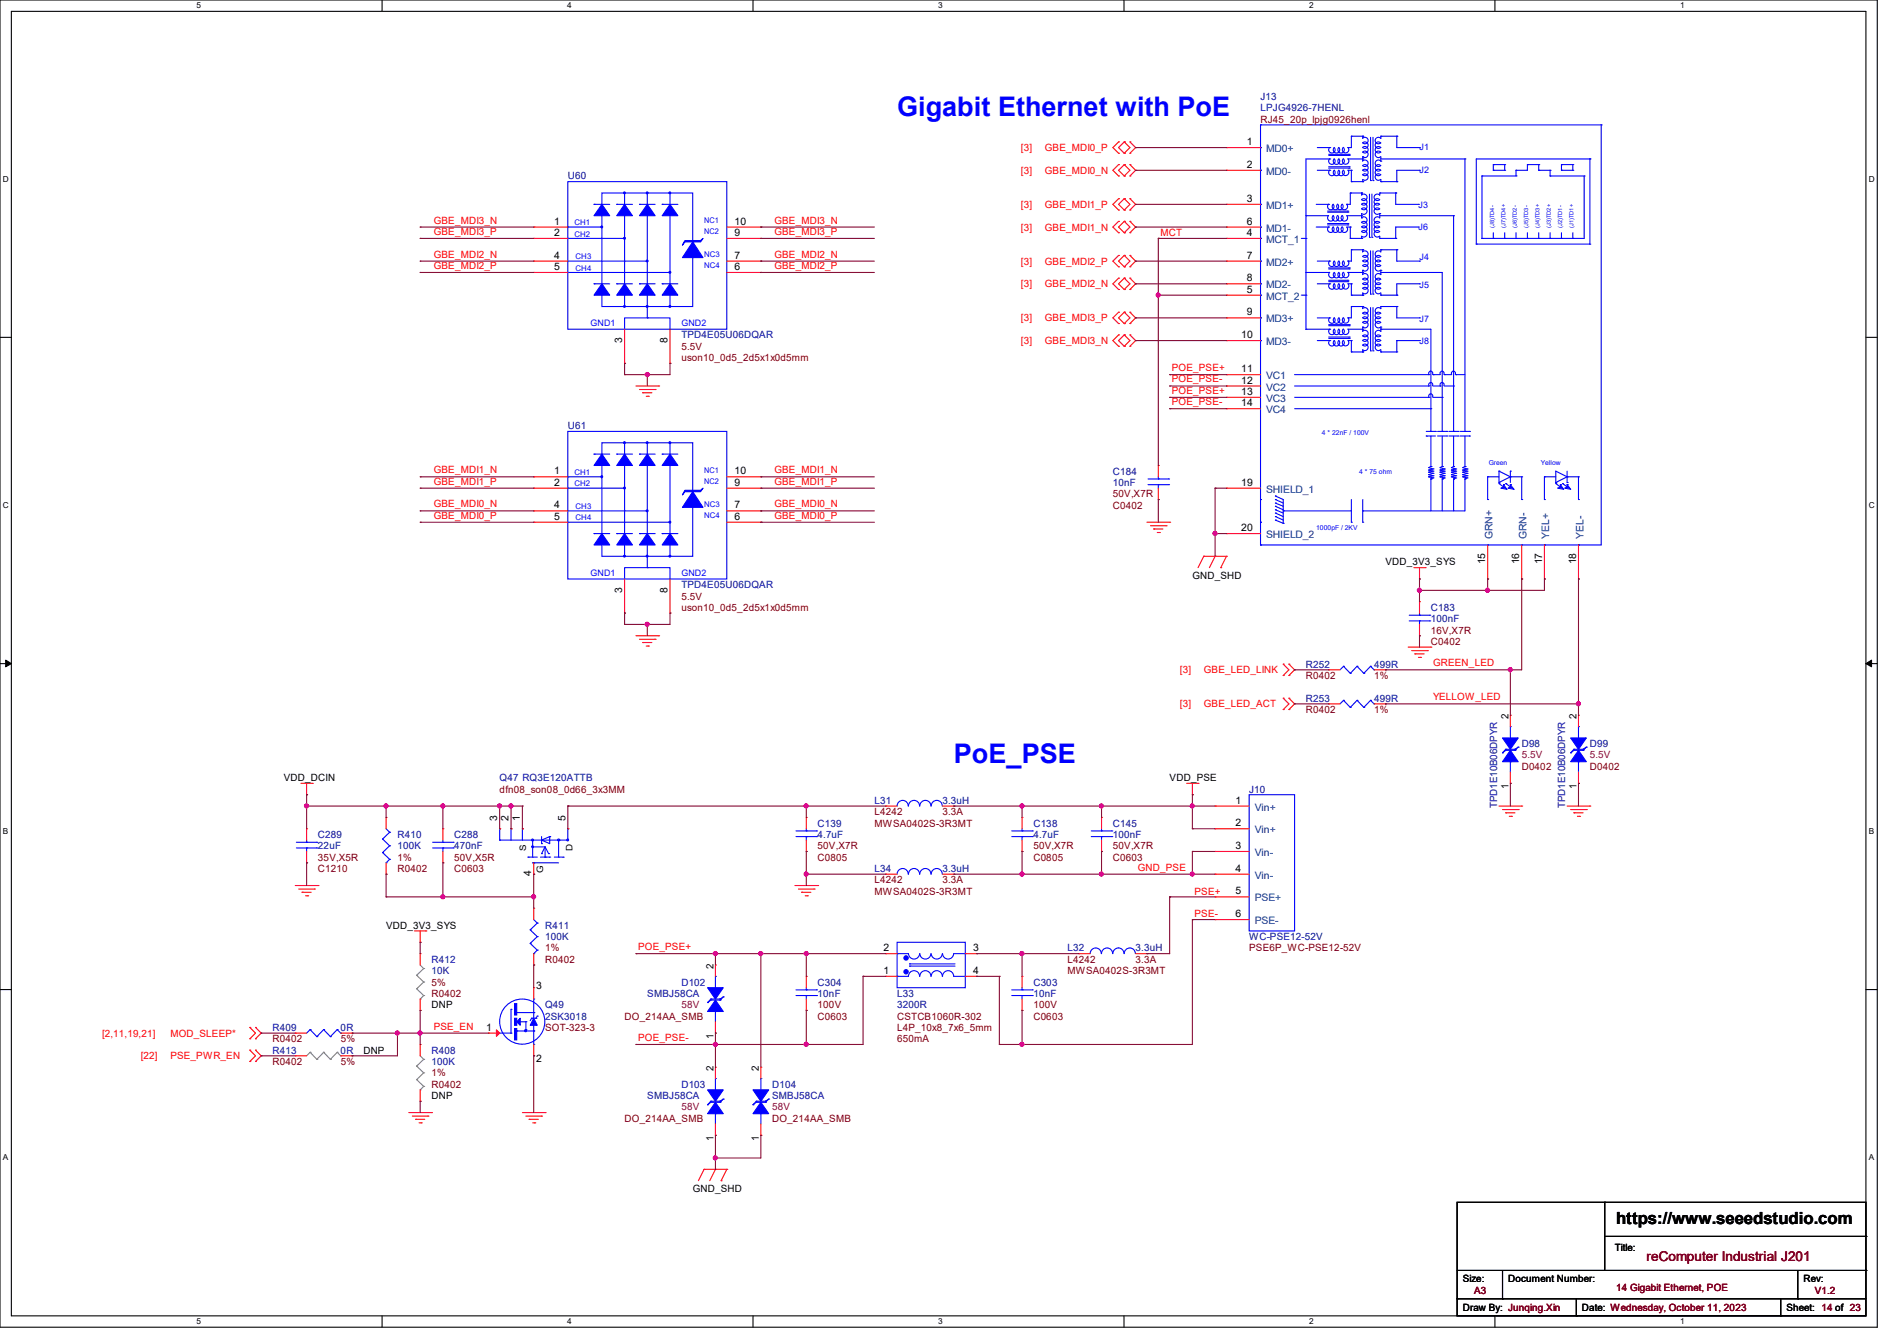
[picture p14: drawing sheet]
<svg xmlns="http://www.w3.org/2000/svg" width="297mm" height="210mm" viewBox="0 0 297 210" stroke-linecap="round" stroke-linejoin="round" font-family="sans-serif">
<defs><g id="words">
<g font-size="4.2" fill="#00f">
<text x="140.5" y="18.2">Gigabit Ethernet with PoE</text>
<text x="149.4" y="119.5">PoE_PSE</text>
</g>
<text font-size="2.6" x="253" y="191.8">https://www.seeedstudio.com</text>
<text font-size="2.1" fill="#800000" x="257.8" y="197.5">reComputer Industrial J201</text>
<g font-size="1.6" fill="#000080">
<text x="197.4" y="15.7">J13</text>
<text x="197.4" y="17.4">LPJG4926-7HENL</text>
<text x="88.9" y="28.1">U60</text>
<text x="106.7" y="53">TPD4E05U06DQAR</text>
<text x="88.9" y="67.2">U61</text>
<text x="174.2" y="74.3">C184</text>
<text x="174.2" y="76.1">10nF</text>
<text x="106.7" y="92.1">TPD4E05U06DQAR</text>
<text x="224" y="95.7">C183</text>
<text x="224" y="97.4">100nF</text>
<text x="204.5" y="104.6">R252</text>
<text x="215.1" y="104.6">499R</text>
<text x="204.5" y="109.9">R253</text>
<text x="215.1" y="109.9">499R</text>
<text x="238.3" y="117">D98</text>
<text x="248.9" y="117">D99</text>
<text x="78.2" y="122.3">Q47 RQ3E120ATTB</text>
<text x="136.9" y="125.9">L31</text>
<text x="147.6" y="125.9">3.3uH</text>
<text x="195.6" y="124.1">J10</text>
<text x="49.8" y="131.2">C289</text>
<text x="62.2" y="131.2">R410</text>
<text x="71.1" y="131.2">C288</text>
<text x="128" y="129.5">C139</text>
<text x="128" y="131.2">4.7uF</text>
<text x="161.8" y="129.5">C138</text>
<text x="161.8" y="131.2">4.7uF</text>
<text x="174.2" y="129.5">C145</text>
<text x="174.2" y="131.2">100nF</text>
<text x="234.4" y="126.6" transform="rotate(-90 234.4 126.6)">TPD1E10B06DPYR</text>
<text x="245.1" y="126.6" transform="rotate(-90 245.1 126.6)">TPD1E10B06DPYR</text>
<text x="49.8" y="133">22uF</text>
<text x="62.2" y="133">100K</text>
<text x="71.1" y="133">470nF</text>
<text x="136.9" y="136.6">L34</text>
<text x="147.6" y="136.6">3.3uH</text>
<text x="85.3" y="145.5">R411</text>
<text x="85.3" y="147.2">100K</text>
<text x="167.1" y="149">L32</text>
<text x="177.8" y="149">3.3uH</text>
<text x="195.6" y="147.2">WC-PSE12-52V</text>
<text x="67.6" y="150.8">R412</text>
<text x="67.6" y="152.6">10K</text>
<text x="106.7" y="154.3">D102</text>
<text x="128" y="154.3">C304</text>
<text x="161.8" y="154.3">C303</text>
<text x="42.7" y="161.5">R409</text>
<text x="53.3" y="161.5">0R</text>
<text x="85.3" y="157.9">Q49</text>
<text x="85.3" y="159.7">2SK3018</text>
<text x="101.3" y="156.1">SMBJ58CA</text>
<text x="128" y="156.1">10nF</text>
<text x="140.5" y="156.1">L33</text>
<text x="140.5" y="157.9">3200R</text>
<text x="161.8" y="156.1">10nF</text>
<text x="42.7" y="165">R413</text>
<text x="53.3" y="165">0R</text>
<text x="67.6" y="165">R408</text>
<text x="67.6" y="166.8">100K</text>
<text x="101.3" y="172.1">SMBJ58CA</text>
<text x="106.7" y="170.3">D103</text>
<text x="120.9" y="170.3">D104</text>
<text x="120.9" y="172.1">SMBJ58CA</text>
</g>
<g font-size="1.6" fill="#f00">
<text x="159.8" y="23.7">[3]</text>
<text x="163.6" y="23.7">GBE_MDI0_P</text>
<text x="159.8" y="27.2">[3]</text>
<text x="163.6" y="27.2">GBE_MDI0_N</text>
<text x="67.9" y="35">GBE_MDI3_N</text>
<text x="121.2" y="35">GBE_MDI3_N</text>
<text x="159.8" y="32.6">[3]</text>
<text x="163.6" y="32.6">GBE_MDI1_P</text>
<text x="67.9" y="36.8">GBE_MDI3_P</text>
<text x="67.9" y="40.3">GBE_MDI2_N</text>
<text x="121.2" y="36.8">GBE_MDI3_P</text>
<text x="121.2" y="40.3">GBE_MDI2_N</text>
<text x="159.8" y="36.1">[3]</text>
<text x="159.8" y="41.4">[3]</text>
<text x="163.6" y="36.1">GBE_MDI1_N</text>
<text x="163.6" y="41.4">GBE_MDI2_P</text>
<text x="181.7" y="37">MCT</text>
<text x="67.9" y="42.1">GBE_MDI2_P</text>
<text x="121.2" y="42.1">GBE_MDI2_P</text>
<text x="159.8" y="45">[3]</text>
<text x="163.6" y="45">GBE_MDI2_N</text>
<text x="159.8" y="50.3">[3]</text>
<text x="159.8" y="53.9">[3]</text>
<text x="163.6" y="50.3">GBE_MDI3_P</text>
<text x="163.6" y="53.9">GBE_MDI3_N</text>
<text x="183.5" y="58.1">POE_PSE+</text>
<text x="183.5" y="59.9">POE_PSE-</text>
<text x="183.5" y="61.7">POE_PSE+</text>
<text x="183.5" y="63.5">POE_PSE-</text>
<text x="67.9" y="74.1">GBE_MDI1_N</text>
<text x="67.9" y="75.9">GBE_MDI1_P</text>
<text x="121.2" y="74.1">GBE_MDI1_N</text>
<text x="121.2" y="75.9">GBE_MDI1_P</text>
<text x="67.9" y="79.5">GBE_MDI0_N</text>
<text x="67.9" y="81.2">GBE_MDI0_P</text>
<text x="121.2" y="79.5">GBE_MDI0_N</text>
<text x="121.2" y="81.2">GBE_MDI0_P</text>
<text x="184.7" y="105.4">[3]</text>
<text x="188.5" y="105.4">GBE_LED_LINK</text>
<text x="224.4" y="104.3">GREEN_LED</text>
<text x="184.7" y="110.8">[3]</text>
<text x="188.5" y="110.8">GBE_LED_ACT</text>
<text x="224.4" y="109.7">YELLOW_LED</text>
<text x="178.1" y="136.4">GND_PSE</text>
<text x="187" y="140.1">PSE+</text>
<text x="187" y="143.7">PSE-</text>
<text x="99.9" y="148.8">POE_PSE+</text>
<text x="67.9" y="161.2">PSE_EN</text>
<text x="16" y="162.3">[2,11,19,21]</text>
<text x="22.1" y="165.9">[22]</text>
<text x="26.7" y="162.3">MOD_SLEEP*</text>
<text x="26.7" y="165.9">PSE_PWR_EN</text>
<text x="99.9" y="163">POE_PSE-</text>
</g>
<g font-size="1.6">
<text x="195.2" y="22.7">1</text>
<text x="195.2" y="26.3">2</text>
<text x="86.8" y="35.2">1</text>
<text x="115" y="35.2">10</text>
<text x="195.2" y="31.6">3</text>
<text x="195.2" y="35.2">6</text>
<text x="86.8" y="37">2</text>
<text x="86.8" y="40.5">4</text>
<text x="115" y="40.5">7</text>
<text x="115" y="37">9</text>
<text x="195.2" y="40.5">7</text>
<text x="195.2" y="37">4</text>
<text x="86.8" y="42.3">5</text>
<text x="115" y="42.3">6</text>
<text x="195.2" y="44.1">8</text>
<text x="195.2" y="45.8">5</text>
<text x="97.4" y="53.7" transform="rotate(-90 97.4 53.7)">3</text>
<text x="104.5" y="53.7" transform="rotate(-90 104.5 53.7)">8</text>
<text x="194.3" y="53">10</text>
<text x="195.2" y="49.4">9</text>
<text x="194.3" y="58.3">11</text>
<text x="194.3" y="60.1">12</text>
<text x="194.3" y="61.8">13</text>
<text x="194.3" y="63.6">14</text>
<text x="86.8" y="74.3">1</text>
<text x="86.8" y="76.1">2</text>
<text x="115" y="76.1">9</text>
<text x="115" y="74.3">10</text>
<text x="194.3" y="76.1">19</text>
<text x="86.8" y="79.6">4</text>
<text x="86.8" y="81.4">5</text>
<text x="115" y="81.4">6</text>
<text x="115" y="79.6">7</text>
<text x="194.3" y="83.2">20</text>
<text x="216.9" y="88.6">VDD_3V3_SYS</text>
<text x="232.5" y="88.3" transform="rotate(-90 232.5 88.3)">15</text>
<text x="237.9" y="88.3" transform="rotate(-90 237.9 88.3)">16</text>
<text x="241.4" y="88.3" transform="rotate(-90 241.4 88.3)">17</text>
<text x="246.8" y="88.3" transform="rotate(-90 246.8 88.3)">18</text>
<text x="97.4" y="92.8" transform="rotate(-90 97.4 92.8)">3</text>
<text x="104.5" y="92.8" transform="rotate(-90 104.5 92.8)">8</text>
<text x="186.7" y="90.7">GND_SHD</text>
<text x="236.2" y="112.6" transform="rotate(-90 236.2 112.6)">2</text>
<text x="246.8" y="112.6" transform="rotate(-90 246.8 112.6)">2</text>
<text x="44.4" y="122.3">VDD_DCIN</text>
<text x="183.1" y="122.3">VDD_PSE</text>
<text x="193.5" y="125.9">1</text>
<text x="236.2" y="123.6" transform="rotate(-90 236.2 123.6)">1</text>
<text x="246.8" y="123.6" transform="rotate(-90 246.8 123.6)">1</text>
<text x="77.9" y="128.6" transform="rotate(-90 77.9 128.6)">3</text>
<text x="79.6" y="128.6" transform="rotate(-90 79.6 128.6)">2</text>
<text x="81.4" y="128.6" transform="rotate(-90 81.4 128.6)">1</text>
<text x="88.5" y="128.6" transform="rotate(-90 88.5 128.6)">5</text>
<text x="193.5" y="129.4">2</text>
<text x="83.2" y="137.2" transform="rotate(-90 83.2 137.2)">4</text>
<text x="193.5" y="133">3</text>
<text x="193.5" y="136.5">4</text>
<text x="193.5" y="140.1">5</text>
<text x="193.5" y="143.6">6</text>
<text x="60.5" y="145.5">VDD_3V3_SYS</text>
<text x="138.3" y="149">2</text>
<text x="152.4" y="149">3</text>
<text x="83.9" y="154.9">3</text>
<text x="111.7" y="151.7" transform="rotate(-90 111.7 151.7)">2</text>
<text x="138.3" y="152.5">1</text>
<text x="152.4" y="152.5">4</text>
<text x="67.6" y="157.9">DNP</text>
<text x="76.1" y="161.4">1</text>
<text x="56.9" y="165">DNP</text>
<text x="83.9" y="166.2">2</text>
<text x="111.7" y="167.7" transform="rotate(-90 111.7 167.7)">2</text>
<text x="111.7" y="162.7" transform="rotate(-90 111.7 162.7)">1</text>
<text x="118.8" y="167.7" transform="rotate(-90 118.8 167.7)">2</text>
<text x="67.6" y="172.1">DNP</text>
<text x="111.7" y="178.7" transform="rotate(-90 111.7 178.7)">1</text>
<text x="118.8" y="178.7" transform="rotate(-90 118.8 178.7)">1</text>
<text x="108.5" y="186.7">GND_SHD</text>
<text x="252.8" y="196">Title:</text>
<text x="229" y="200.7">Size:</text>
<text x="236.1" y="200.7">Document Number:</text>
<text x="282.4" y="200.7">Rev:</text>
<text x="229" y="205.4">Draw By: Junqing.Xin</text>
<text x="247.7" y="205.4">Date: Wednesday, October 11, 2023</text>
<text x="279.7" y="205.4">Sheet: 14 of 23</text>
</g>
<g font-size="1.6" fill="#800000">
<text x="197.4" y="19.2">RJ45_20p_lpjg0926henl</text>
<text x="106.7" y="56.6">uson10_0d5_2d5x1x0d5mm</text>
<text x="106.7" y="54.8">5.5V</text>
<text x="174.2" y="77.9">50V,X7R</text>
<text x="174.2" y="79.7">C0402</text>
<text x="106.7" y="95.7">uson10_0d5_2d5x1x0d5mm</text>
<text x="106.7" y="93.9">5.5V</text>
<text x="224" y="101">C0402</text>
<text x="224" y="99.2">16V,X7R</text>
<text x="204.5" y="106.3">R0402</text>
<text x="215.1" y="106.3">1%</text>
<text x="204.5" y="111.7">R0402</text>
<text x="215.1" y="111.7">1%</text>
<text x="78.2" y="124.1">dfn08_son08_0d66_3x3MM</text>
<text x="238.3" y="120.6">D0402</text>
<text x="248.9" y="120.6">D0402</text>
<text x="136.9" y="127.7">L4242</text>
<text x="136.9" y="129.5">MWSA0402S-3R3MT</text>
<text x="147.6" y="127.7">3.3A</text>
<text x="49.8" y="136.6">C1210</text>
<text x="49.8" y="134.8">35V,X5R</text>
<text x="62.2" y="134.8">1%</text>
<text x="62.2" y="136.6">R0402</text>
<text x="71.1" y="136.6">C0603</text>
<text x="71.1" y="134.8">50V,X5R</text>
<text x="128" y="134.8">C0805</text>
<text x="128" y="133">50V,X7R</text>
<text x="161.8" y="134.8">C0805</text>
<text x="161.8" y="133">50V,X7R</text>
<text x="174.2" y="134.8">C0603</text>
<text x="174.2" y="133">50V,X7R</text>
<text x="136.9" y="138.3">L4242</text>
<text x="136.9" y="140.1">MWSA0402S-3R3MT</text>
<text x="147.6" y="138.3">3.3A</text>
<text x="85.3" y="149">1%</text>
<text x="195.6" y="149">PSE6P_WC-PSE12-52V</text>
<text x="67.6" y="154.3">5%</text>
<text x="85.3" y="150.8">R0402</text>
<text x="167.1" y="150.8">L4242</text>
<text x="167.1" y="152.6">MWSA0402S-3R3MT</text>
<text x="177.8" y="150.8">3.3A</text>
<text x="67.6" y="156.1">R0402</text>
<text x="85.3" y="161.5">SOT-323-3</text>
<text x="97.8" y="159.7">DO_214AA_SMB</text>
<text x="128" y="159.7">C0603</text>
<text x="128" y="157.9">100V</text>
<text x="140.5" y="161.5">L4P_10x8_7x6_5mm</text>
<text x="140.5" y="159.7">CSTCB1060R-302</text>
<text x="161.8" y="159.7">C0603</text>
<text x="161.8" y="157.9">100V</text>
<text x="42.7" y="163.2">R0402</text>
<text x="42.7" y="166.8">R0402</text>
<text x="53.3" y="163.2">5%</text>
<text x="53.3" y="166.8">5%</text>
<text x="140.5" y="163.2">650mA</text>
<text x="67.6" y="168.6">1%</text>
<text x="67.6" y="170.3">R0402</text>
<text x="97.8" y="175.7">DO_214AA_SMB</text>
<text x="120.9" y="175.7">DO_214AA_SMB</text>
<text x="230.8" y="202.7">A3</text>
<text x="253" y="202.2">14 Gigabit Ethernet, POE</text>
<text x="284.1" y="202.7">V1.2</text>
</g>
<g font-size="1.6" fill="#004080">
<text x="198.2" y="23.8">MD0+</text>
<text x="198.2" y="27.4">MD0-</text>
<text x="198.2" y="32.7">MD1+</text>
<text x="198.2" y="36.3">MD1-</text>
<text x="198.2" y="41.6">MD2+</text>
<text x="198.2" y="38.1">MCT_1</text>
<text x="198.2" y="45.2">MD2-</text>
<text x="198.2" y="46.9">MCT_2</text>
<text x="198.2" y="50.5">MD3+</text>
<text x="198.2" y="54.1">MD3-</text>
<text x="198.2" y="59.4">VC1</text>
<text x="198.2" y="61.2">VC2</text>
<text x="198.2" y="63">VC3</text>
<text x="198.2" y="64.7">VC4</text>
<text x="198.2" y="77.2">SHIELD_1</text>
<text x="198.2" y="84.3">SHIELD_2</text>
<text x="233.7" y="84.5" transform="rotate(-90 233.7 84.5)">GRN+</text>
<text x="239" y="84.5" transform="rotate(-90 239 84.5)">GRN-</text>
<text x="242.6" y="84.5" transform="rotate(-90 242.6 84.5)">YEL+</text>
<text x="247.9" y="84.5" transform="rotate(-90 247.9 84.5)">YEL-</text>
<text x="196.5" y="127">Vin+</text>
<text x="196.5" y="130.5">Vin+</text>
<text x="196.5" y="134.1">Vin-</text>
<text x="196.5" y="137.6">Vin-</text>
<text x="196.5" y="141.2">PSE+</text>
<text x="196.5" y="144.7">PSE-</text>
</g>
<g font-size="1.6" fill="#800040">
<text x="238.3" y="118.8">5.5V</text>
<text x="248.9" y="118.8">5.5V</text>
<text x="106.7" y="157.9">58V</text>
<text x="106.7" y="173.9">58V</text>
<text x="120.9" y="173.9">58V</text>
</g>
<g font-size="1.4" fill="#00f">
<text x="222.2" y="23.5">J1</text>
<text x="222.2" y="27.1">J2</text>
<text x="222.1" y="36">J6</text>
<text x="222.1" y="32.6">J3</text>
<text x="222.2" y="40.8">J4</text>
<text x="222.2" y="45">J5</text>
<text x="92.5" y="51.1">GND1</text>
<text x="106.7" y="51.1">GND2</text>
<text x="222.2" y="53.9">J8</text>
<text x="222.2" y="50.4">J7</text>
<text x="92.5" y="90.2">GND1</text>
<text x="106.7" y="90.2">GND2</text>
</g>
<g font-size="1.4">
<text x="82.4" y="133.3" transform="rotate(-90 82.4 133.3)">S</text>
<text x="85" y="136.7" transform="rotate(-90 85 136.7)">G</text>
<text x="89.7" y="133.3" transform="rotate(-90 89.7 133.3)">D</text>
</g>
<g font-size="1.3">
<text x="30.8" y="1.3">5</text>
<text x="88.8" y="1.3">4</text>
<text x="146.9" y="1.3">3</text>
<text x="205" y="1.3">2</text>
<text x="263.1" y="1.3">1</text>
<text x=".5" y="28.4">D</text>
<text x="292.6" y="28.4">D</text>
<text x=".5" y="79.5">C</text>
<text x="292.6" y="79.5">C</text>
<text x=".5" y="130.6">B</text>
<text x="292.6" y="130.6">B</text>
<text x=".5" y="181.7">A</text>
<text x="292.6" y="181.7">A</text>
<text x="30.8" y="207.4">5</text>
<text x="88.8" y="207.4">4</text>
<text x="146.9" y="207.4">3</text>
<text x="205" y="207.4">2</text>
<text x="263.1" y="207.4">1</text>
</g>
<g font-size="1.2" fill="#00f">
<text x="90" y="35.3">CH1</text>
<text x="110.2" y="34.9">NC1</text>
<text x="90" y="37">CH2</text>
<text x="90.1" y="40.6">CH3</text>
<text x="110.2" y="36.7">NC2</text>
<text x="110.2" y="40.3">NC3</text>
<text x="90.1" y="42.4">CH4</text>
<text x="110.2" y="42">NC4</text>
<text x="90" y="74.4">CH1</text>
<text x="90" y="76.2">CH2</text>
<text x="110.2" y="74">NC1</text>
<text x="110.2" y="75.8">NC2</text>
<text x="90.1" y="81.5">CH4</text>
<text x="90.1" y="79.7">CH3</text>
<text x="110.2" y="79.4">NC3</text>
<text x="110.2" y="81.2">NC4</text>
</g>
<g font-size="1.1" fill="#00f">
<text x="207" y="68.2">4 * 22nF / 100V</text>
<text x="212.8" y="74.2">4 * 75 ohm</text>
<text x="233.1" y="72.8">Green</text>
<text x="241.3" y="72.8">Yellow</text>
<text x="206.1" y="82.9">1000pF / 2KV</text>
</g>
<g font-size=".9" fill="#00f">
<text x="233.9" y="35.7" transform="rotate(-90 233.9 35.7)">(J8)TD4-</text>
<text x="235.7" y="35.7" transform="rotate(-90 235.7 35.7)">(J7)TD4+</text>
<text x="237.5" y="35.7" transform="rotate(-90 237.5 35.7)">(J6)TD2-</text>
<text x="239.3" y="35.7" transform="rotate(-90 239.3 35.7)">(J5)TD3-</text>
<text x="241" y="35.7" transform="rotate(-90 241 35.7)">(J4)TD3+</text>
<text x="242.8" y="35.7" transform="rotate(-90 242.8 35.7)">(J3)TD2+</text>
<text x="244.6" y="35.7" transform="rotate(-90 244.6 35.7)">(J2)TD1-</text>
<text x="246.4" y="35.7" transform="rotate(-90 246.4 35.7)">(J1)TD1+</text>
</g>
</g></defs>
<path d="M0 0h293.9v207.9h-293.9zM1.8 1.8h290.3v204.3h-290.3z" fill="none" stroke="#000" stroke-width=".17"/>
<g fill="#fff">
<path d="M30.8 .2h.7v1.4h-.7z"/>
<path d="M30.8 206.2h.7v1.4h-.7z"/>
</g>
<path d="M59.8 0v1.8M59.8 206.1v1.8" fill="none" stroke="#000" stroke-width=".17"/>
<g fill="#fff">
<path d="M88.8 .2h.7v1.4h-.7z"/>
<path d="M88.8 206.2h.7v1.4h-.7z"/>
</g>
<path d="M117.9 0v1.8M117.9 206.1v1.8" fill="none" stroke="#000" stroke-width=".17"/>
<g fill="#fff">
<path d="M146.9 .2h.7v1.4h-.7z"/>
<path d="M146.9 206.2h.7v1.4h-.7z"/>
</g>
<path d="M176 0v1.8M176 206.1v1.8" fill="none" stroke="#000" stroke-width=".17"/>
<g fill="#fff">
<path d="M205 .2h.7v1.4h-.7z"/>
<path d="M205 206.2h.7v1.4h-.7z"/>
</g>
<path d="M234.1 0v1.8M234.1 206.1v1.8" fill="none" stroke="#000" stroke-width=".17"/>
<g fill="#fff">
<path d="M263.1 .2h.6v1.4h-.6z"/>
<path d="M263.1 206.2h.6v1.4h-.6z"/>
<path d="M.5 27.3h.9v1.4h-.9z"/>
<path d="M292.6 27.3h.9v1.4h-.9z"/>
<path d="M.5 78.4h.9v1.4h-.9z"/>
<path d="M292.6 78.4h.9v1.4h-.9z"/>
</g>
<path d="M0 52.8h1.8M292.1 52.8h1.8" fill="none" stroke="#000" stroke-width=".17"/>
<g fill="#fff">
<path d="M.5 129.5h.8v1.4h-.8z"/>
<path d="M292.6 129.5h.8v1.4h-.8z"/>
</g>
<path d="M0 103.9h1.8M292.1 103.9h1.8" fill="none" stroke="#000" stroke-width=".17"/>
<path d="M.9 103.4l.9 .5-.9 .5zM292.1 103.9l.9-.5v1z" fill="#000" stroke="#000" stroke-width=".16"/>
<g fill="#fff">
<path d="M.5 180.5h.8v1.4h-.8z"/>
<path d="M292.6 180.5h.8v1.4h-.8z"/>
</g>
<g fill="none" stroke="#000" stroke-width=".17">
<path d="M0 155h1.8M292.1 155h1.8M228.1 188.3h64v17.8h-64zM228.1 199h64M235.2 199v4.4M251.2 188.3h.1M251.2 188.3v10.7M251.2 193.6h40.9M281.5 199v4.4M292.1 199h.1M292.1 193.6h.1M228.1 203.4h.1"/>
<path d="M228.1 203.4h64M235.2 203.4h.1M246.8 206.1h.1M246.8 203.4v2.7M278.8 206.1h.1M278.8 203.4v2.7M281.5 203.4h.1"/>
</g>
<g fill="none" stroke="#f00" stroke-width=".17">
<path d="M83.6 35.6h.1M83.6 37.3h.1M83.6 35.6h5.3M83.6 37.3h5.3M113.8 35.6h5.3M113.8 37.3h5.3M119.1 37.3h.1M119.1 35.6h.1M175.1 22.2h.1M175.1 24h.1M175.1 25.8h.1M175.1 27.6h.1"/>
<path d="M175.1 31.1h.1M175.1 32.9h.1M175.1 34.7h.1M175.1 36.4h.1M175.1 22.2l-.9 .9 .9 .9M175.1 25.8l-.9 .9 .9 .9M175.1 31.1l-.9 .9 .9 .9M175.1 34.7l-.9 .9 .9 .8M176 24h.1M176 22.2h.1M176 27.6h.1M176 25.8h.1"/>
<path d="M176 32.9h.1M176 31.1h.1M176 36.4h.1M176 34.7h.1M176 22.2l-.9 .9 .9 .9M176 22.2l.9 .9-.9 .9M176 25.8l-.9 .9 .9 .9M176 25.8l.9 .9-.9 .9M176 31.1l-.9 .9 .9 .9M176 31.1l.9 .9-.9 .9M176 34.7l-.9 .9 .9 .8M176 34.7l.9 .9-.9 .8"/>
<path d="M176.9 22.2h.1M176.9 24h.1M176.9 25.8h.1M176.9 27.6h.1M176.9 31.1h.1M176.9 32.9h.1M176.9 34.7h.1M176.9 36.4h.1M176.9 25.8l.9 .9-.9 .9M176.9 22.2l.9 .9-.9 .9M176.9 34.7l.9 .9-.9 .8M176.9 31.1l.9 .9-.9 .9"/>
<path d="M192 23.1h.1M192 26.7h.1M192 32h.1M192 35.6h.1M192 37.3h.1M192 35.6h5.4M192 37.3h5.4M192 23.1h5.4M192 26.7h5.4M192 32h5.4M83.6 40.9h.1M83.6 42.7h.1"/>
<path d="M83.6 40.9h5.3M83.6 42.7h5.3M97.8 56.9h.1M97.8 51.6v5.3M104.9 56.9h.1M104.9 51.6v5.3M113.8 40.9h5.3M113.8 42.7h5.3M119.1 42.7h.1M119.1 40.9h.1M175.1 40h.1M175.1 41.8h.1"/>
<path d="M175.1 43.6h.1M175.1 45.3h.1M175.1 48.9h.1M175.1 50.7h.1M175.1 52.5h.1M175.1 54.2h.1M175.1 40l-.9 .9 .9 .9M175.1 43.6l-.9 .8 .9 .9M175.1 48.9l-.9 .9 .9 .9M175.1 52.5l-.9 .8 .9 .9M176 41.8h.1M176 40h.1"/>
<path d="M176 45.3h.1M176 43.6h.1M176 50.7h.1M176 48.9h.1M176 54.2h.1M176 52.5h.1M176 40l-.9 .9 .9 .9M176 40l.9 .9-.9 .9M176 43.6l-.9 .8 .9 .9M176 43.6l.9 .8-.9 .9M176 48.9l-.9 .9 .9 .9M176 48.9l.9 .9-.9 .9"/>
<path d="M176 52.5l-.9 .8 .9 .9M176 52.5l.9 .8-.9 .9M176.9 40h.1M176.9 41.8h.1M176.9 43.6h.1M176.9 45.3h.1M176.9 48.9h.1M176.9 50.7h.1M176.9 52.5h.1M176.9 54.2h.1M176.9 40l.9 .9-.9 .9M176.9 43.6l.9 .8-.9 .9"/>
<path d="M176.9 52.5l.9 .8-.9 .9M176.9 48.9l.9 .9-.9 .9M192 40.9h.1M192 44.4h.1M192 49.8h.1M192 53.3h.1M192 58.7h.1M192 46.2h.1M192 40.9h5.4M192 44.4h5.4M192 49.8h5.4M192 53.3h5.4"/>
<path d="M192 58.7h5.4M192 46.2h5.4M83.6 74.7h.1M83.6 76.5h.1M83.6 76.5h5.3M83.6 74.7h5.3M99.6 60.5h3.5M100.1 61h2.5M100.6 61.5h.1M100.6 61.5h1.5M101.2 62.1h.3M101.5 62.1h.1"/>
<path d="M102.6 61h.1M103.1 60.5h.1M113.8 76.5h5.3M113.8 74.7h5.3M119.1 76.5h.1M119.1 74.7h.1M181.4 72.9h.1M181.4 78.2h.1M181.4 72.9v1.8M181.4 76.5v1.7M192 60.5h.1M192 62.2h.1"/>
<path d="M192 64h.1M192 76.5h.1M192 60.5h5.4M192 62.2h5.4M192 64h5.4M192 76.5h5.4M83.6 80h.1M83.6 81.8h.1M83.6 81.8h5.3M83.6 80h5.3M97.8 96h.1M97.8 90.7v5.3"/>
<path d="M99.6 99.6h3.5M103.1 99.6h.1M104.9 96h.1M104.9 90.7v5.3M113.8 81.8h5.3M113.8 80h5.3M119.1 81.8h.1M119.1 80h.1M179.6 81.8h3.5M180.1 82.3h2.5M180.6 82.8h.1M180.6 82.8h1.5"/>
<path d="M181.2 83.4h.3M181.5 83.4h.1M182.6 82.3h.1M183.1 81.8h.1M188.5 87.1h.1M188.5 87.1l-.9 1.8M188.5 87.1h3.5M190.2 87.1h.1M190.2 87.1l-.8 1.8M191.1 88.9h.1M192 87.1h.1M192 83.6h.1"/>
<path d="M192 87.1l-.9 1.8M192 83.6h5.4M221.4 88.9h1.7M222.2 90.7h.1M222.2 94.2h.1M222.2 99.6h.1M222.2 88.9v1.8M222.2 94.2v1.8M222.2 97.8v1.8M223.1 88.9h.1M232.9 90.7h.1M232.9 85.3v5.4"/>
<path d="M238.3 90.7h.1M238.3 85.3v5.4M241.8 90.7h.1M241.8 85.3v5.4M247.1 90.7h.1M247.1 85.3v5.4M100.1 100.1h2.5M100.6 100.6h.1M100.6 100.6h1.5M101.2 101.2h.3M101.5 101.2h.1M102.6 100.1h.1"/>
<path d="M200.9 105.8h.1M200.9 104h.1M200.9 111.1h.1M200.9 109.3h.1M200.9 104l.9 .9-.9 .9M200.9 109.3l.9 .9-.9 .9M201.8 104h.1M201.8 105.8h.1M201.8 109.3h.1M201.8 111.1h.1M201.8 104l.9 .9-.9 .9M201.8 109.3l.9 .9-.9 .9"/>
<path d="M208 104.9h.1M208 110.2h.1M208 104.9h1.8M208 110.2h1.8M215.1 104.9h1.8M215.1 110.2h1.8M216.9 104.9h.1M216.9 110.2h.1M220.5 101.3h3.5M221 101.9h2.5M221.5 102.4h.1M221.5 102.4h1.5"/>
<path d="M222.1 103h.3M222.4 103h.1M223.5 101.9h.1M224 101.3h.1M236.5 112h.1M236.5 112v1.8M247.1 112h.1M247.1 112v1.8M46.2 138.7h3.6M46.8 139.2h2.4M47.1 122.7h1.8M47.3 139.7h.1"/>
<path d="M47.3 139.7h1.4M48 124.5h.1M48 129.8h.1M48 135.1h.1M48 122.7v1.8M48 129.8v1.8M48 133.3v1.8M48.9 122.7h.1M49.2 139.2h.1M49.8 138.7h.1M60.5 128h.1M60.5 136.9h.1"/>
<path d="M60.5 128v1.8M60.5 135.1v1.8M69.3 129.8h.1M69.3 135.1h.1M69.3 129.8v1.8M69.3 133.3v1.8M78.2 129.8h.1M80 129.8h.1M81.8 129.8h.1M83.6 136.9h.1M83.6 135.1v1.8M88.9 129.8h.1"/>
<path d="M124.5 138.7h3.5M125 139.2h2.5M125.5 139.7h.1M125.5 139.7h1.5M126.2 128h.1M126.2 133.3h.1M126.2 128v1.8M126.2 131.6v1.7M127.5 139.2h.1M128 138.7h.1M138.7 136.9h.1M138.7 126.2h.1"/>
<path d="M138.7 126.2h1.8M138.7 136.9h1.8M147.6 126.2h1.8M147.6 136.9h1.8M149.4 136.9h.1M149.4 126.2h.1M160 128h.1M160 133.3h.1M160 128v1.8M160 131.6v1.7M172.5 128h.1M172.5 133.3h.1"/>
<path d="M172.5 128v1.8M172.5 131.6v1.7M185.8 122.7h1.8M186.7 124.5h.1M186.7 122.7v1.8M187.6 122.7h.1M190.2 126.2h.1M190.2 129.8h.1M190.2 133.3h.1M190.2 136.9h.1M190.2 126.2h5.4M190.2 129.8h5.4"/>
<path d="M190.2 133.3h5.4M190.2 136.9h5.4M234.7 126.2h3.6M235.2 126.8h2.5M235.8 127.3h.1M235.8 127.3h1.4M236.3 127.8h.3M236.5 122.7h.1M236.5 120.9v1.8M236.6 127.8h.1M237.7 126.8h.1M238.3 126.2h.1"/>
<path d="M245.4 126.2h3.5M245.9 126.8h2.5M246.4 127.3h.1M246.4 127.3h1.5M247 127.8h.3M247.1 122.7h.1M247.1 120.9v1.8M247.3 127.8h.1M248.4 126.8h.1M248.9 126.2h.1M47.8 140.3h.4M48.2 140.3h.1"/>
<path d="M64.9 145.8h1.8M65.8 147.6h.1M65.8 149.4h.1M65.8 158.2h.1M65.8 145.8v1.8M65.8 149.4v1.7M65.8 156.5v1.7M66.7 145.8h.1M83.6 154.7h.1M83.6 142.2h.1M83.6 151.1h.1M83.6 142.2v1.8"/>
<path d="M83.6 149.4v1.7M83.6 154.7v1.8M112 151.1h.1M112 151.1v1.8M126.1 140.3h.3M126.2 152.9h.1M126.2 158.2h.1M126.2 152.9v1.8M126.2 156.5v1.7M126.4 140.3h.1M138.7 152.9h.1M138.7 149.4h.1"/>
<path d="M138.7 149.4h1.8M138.7 152.9h1.8M151.1 149.4h1.8M151.1 152.9h1.8M152.9 152.9h.1M152.9 149.4h.1M160 152.9h.1M160 158.2h.1M160 152.9v1.8M160 156.5v1.7M168.9 149.4h.1M168.9 149.4h1.8"/>
<path d="M177.8 149.4h1.8M179.6 149.4h.1M190.2 140.5h.1M190.2 144h.1M190.2 140.5h5.4M190.2 144h5.4M39.1 162.7h.1M39.1 160.9h.1M39.1 166.2h.1M39.1 164.5h.1M39.1 160.9l.9 .9-.9 .9M39.1 164.5l.9 .9-.9 .8"/>
<path d="M40 160.9h.1M40 162.7h.1M40 164.5h.1M40 166.2h.1M40 160.9l.9 .9-.9 .9M40 164.5l.9 .9-.9 .8M46.2 161.8h.1M46.2 165.4h.1M46.2 161.8h1.8M46.2 165.4h1.8M53.3 161.8h1.8M53.3 165.4h1.8"/>
<path d="M55.1 161.8h.1M55.1 165.4h.1M64 174.2h3.6M64.6 174.8h2.4M65.1 175.3h.1M65.1 175.3h1.4M65.6 175.9h.4M65.8 163.6h.1M65.8 172.5h.1M65.8 163.6v1.8M65.8 170.7v1.8M66 175.9h.1"/>
<path d="M67 174.8h.1M67.6 174.2h.1M76.5 161.8h.1M76.5 161.8h1.7M81.8 174.2h3.5M82.3 174.8h2.5M82.8 175.3h.1M82.8 175.3h1.5M83.4 175.9h.3M83.6 165.4h.1M83.6 163.6v1.8M83.7 175.9h.1"/>
<path d="M84.8 174.8h.1M85.3 174.2h.1M112 167.1h.1M112 177.8h.1M112 161.8h.1M112 160v1.8M112 167.1v1.8M112 176v1.8M119.1 167.1h.1M119.1 177.8h.1M119.1 167.1v1.8M119.1 176v1.8"/>
<path d="M110.2 183.1h.1M110.2 183.1l-.9 1.8M110.2 183.1h3.6M112 183.1h.1M112 183.1l-.9 1.8M112.9 184.9h.1M113.8 183.1h.1M113.8 183.1l-.9 1.8"/>
</g>
<g fill="none" stroke="#00f" stroke-width=".17">
<path d="M197.4 19.6h.1M197.4 19.6h53.3M197.4 19.6v65.7M250.7 19.6h.1M250.7 19.6v65.7h-53.3M88.9 28.4h24.9v23.2h-24.9zM88.9 37.3h.1M88.9 35.6h.1M88.9 37.3h8.9M88.9 35.6h5.3M93 32h.1M93 32h2.5"/>
<path d="M94.2 30.2h14.3v17.8h-14.3zM96.6 32h.1M96.6 32h2.4M97.8 30.2v17.8M100.1 32h.1M100.1 32h2.5M101.3 30.2v19.6M103.7 32h.1M103.7 32h2.4M104.9 30.2v17.8M197.4 23.1h.1M197.4 26.7h.1"/>
<path d="M197.4 37.3h.1M197.4 35.6h.1M197.4 32h.1M203.8 37.3h.7M204.5 33.8h.1M204.5 37.3h.1M204.5 33.8h3.5M206.1 32h1.9M206.1 35.6h1.9M206.2 26.7h2M206.2 23.1h2M207.9 33.2h3.1"/>
<path d="M207.9 35.2h3.1M207.9 33.1h3.1M207.9 35h3.1M208 35.5a.51 .51 0 0 0 0 .8 .51 .51 0 0 0 .7 0 .51 .51 0 0 0 0-.7M208 32a.51 .51 0 0 0 0 .7 .51 .51 0 0 0 .7 0 .51 .51 0 0 0 0-.7M208 33.8a.51 .51 0 0 0 0 .7 .51 .51 0 0 0 .7 0 .51 .51 0 0 0 0-.7M208 35.6h.1M208 32h.1M208 26.1h3.2M208 24.2h3.2M208 24.3h3.2M208 26.3h3.2"/>
<path d="M208.2 26.6a.51 .51 0 0 0 0 .8 .51 .51 0 0 0 .7 0 .51 .51 0 0 0 0-.7 .5 .5 0 0 0 0 .7 .5 .5 0 0 0 .7 0 .5 .5 0 0 0 0-.7M208.2 23.1a.51 .51 0 0 0 0 .7 .51 .51 0 0 0 .7 0 .51 .51 0 0 0 0-.7M208.2 24.9a.51 .51 0 0 0 0 .7 .51 .51 0 0 0 .7 0 .51 .51 0 0 0 0-.7M208.2 24.9h.1M208.2 23.1h.1M208.2 26.7h.1M208.2 24.9h-3.7v26.7M208.7 35.5a.51 .51 0 0 0 0 .8 .51 .51 0 0 0 .7 0 .51 .51 0 0 0 .1-.7M208.7 33.8a.51 .51 0 0 0 0 .7 .51 .51 0 0 0 .7 0 .51 .51 0 0 0 .1-.7M208.7 32a.51 .51 0 0 0 0 .7 .51 .51 0 0 0 .7 0 .51 .51 0 0 0 .1-.7M208.9 24.9a.51 .51 0 0 0 0 .7 .51 .51 0 0 0 .7 0 .51 .51 0 0 0 0-.7M208.9 23.1a.51 .51 0 0 0 0 .7 .51 .51 0 0 0 .7 0 .51 .51 0 0 0 0-.7"/>
<path d="M209.4 35.5a.51 .51 0 0 0 0 .7 .51 .51 0 0 0 .7 .1 .51 .51 0 0 0 .1-.8M209.4 33.7a.51 .51 0 0 0 0 .8 .51 .51 0 0 0 .7 0 .51 .51 0 0 0 .1-.7M209.4 32a.51 .51 0 0 0 0 .7 .51 .51 0 0 0 .7 0 .51 .51 0 0 0 .1-.7M209.6 26.6a.51 .51 0 0 0 0 .8 .51 .51 0 0 0 .7 0 .51 .51 0 0 0 .1-.7M209.6 24.9a.51 .51 0 0 0 0 .7 .51 .51 0 0 0 .7 0 .51 .51 0 0 0 .1-.7M209.6 23.1a.51 .51 0 0 0 0 .7 .51 .51 0 0 0 .7 0 .51 .51 0 0 0 .1-.7M210.1 35.5a.51 .51 0 0 0 0 .8 .51 .51 0 0 0 .7 0 .51 .51 0 0 0 .1-.7h.5M210.1 33.8a.51 .51 0 0 0 0 .7 .51 .51 0 0 0 .7 0 .51 .51 0 0 0 .1-.7h2.3M210.1 32a.51 .51 0 0 0 0 .7 .51 .51 0 0 0 .7 0 .51 .51 0 0 0 .1-.7M210.3 26.6a.51 .51 0 0 0 0 .7 .51 .51 0 0 0 .7 .1 .51 .51 0 0 0 .1-.7M210.3 24.9a.51 .51 0 0 0 0 .7 .51 .51 0 0 0 .7 0 .51 .51 0 0 0 .1-.7M210.3 23.1a.51 .51 0 0 0 0 .7 .51 .51 0 0 0 .7 0 .51 .51 0 0 0 .1-.7"/>
<path d="M210.9 32h.1M211 33.2h.1M211 35.2h.1M211 33.1h.1M211 35h.1M211 23.1h.1M211 24.9h2.4M211 26.7h.6M211.2 26.1h.1M211.2 24.2h.1M211.2 24.3h.1M211.2 26.3h.1"/>
<path d="M211.4 35.6h.1M211.4 37.3h.1M211.4 30.2h.1M211.4 30.2v1.8h-.5M211.4 37.3h1.8M211.4 35.6v1.7M211.4 30.2h1.8M211.6 39.1h.1M211.6 28.4h.1M211.6 26.7h.1M211.6 21.3h.1M211.6 39.1h1.8"/>
<path d="M211.6 39.1v1.8h-.6M211.6 21.3v1.8h-.6M211.6 26.7v1.7M211.6 28.4h1.8M211.6 21.3h1.8M213.2 36.3a.51 .51 0 0 1 .7 0 .51 .51 0 0 1 0 .7 .51 .51 0 0 1-.7 0v.3M213.2 35.5a.51 .51 0 0 1 .7 0 .51 .51 0 0 1 0 .7 .51 .51 0 0 1-.7 .1M213.2 34.1a.51 .51 0 0 1 .7 0 .51 .51 0 0 1 0 .7 .51 .51 0 0 1-.7 0M213.2 34.8a.51 .51 0 0 1 .7 0 .51 .51 0 0 1 0 .7 .51 .51 0 0 1-.7 .1M213.2 32.7a.51 .51 0 0 1 .7 0 .51 .51 0 0 1 0 .7 .51 .51 0 0 1-.7 0v.7M213.2 32a.51 .51 0 0 1 .7 0 .51 .51 0 0 1 0 .7 .51 .51 0 0 1-.7 0M213.2 31.3a.51 .51 0 0 1 .7 0 .51 .51 0 0 1 0 .7 .51 .51 0 0 1-.7 0"/>
<path d="M213.2 30.5a.51 .51 0 0 1 .7 0 .51 .51 0 0 1 0 .7 .51 .51 0 0 1-.7 .1M213.2 37.3h.1M213.2 30.2h.1M213.2 33.8h.1M213.2 34.1h.1M213.2 30.2v.4M213.3 27.4a.51 .51 0 0 1 .8 0 .51 .51 0 0 1 0 .7 .51 .51 0 0 1-.7 0v.3M213.3 39.4a.51 .51 0 0 1 .8 0 .51 .51 0 0 1 0 .7 .51 .51 0 0 1-.7 .1M213.3 26.6a.51 .51 0 0 1 .8 0 .51 .51 0 0 1 0 .8 .51 .51 0 0 1-.7 0M213.3 25.2a.51 .51 0 0 1 .8 0 .51 .51 0 0 1 0 .7 .51 .51 0 0 1-.7 0M213.3 25.9a.51 .51 0 0 1 .8 0 .51 .51 0 0 1 0 .7 .51 .51 0 0 1-.7 .1M213.3 22.4a.51 .51 0 0 1 .8 0 .51 .51 0 0 1 0 .7 .51 .51 0 0 1-.7 0"/>
<path d="M213.3 23.8a.51 .51 0 0 1 .8 0 .51 .51 0 0 1 0 .7 .51 .51 0 0 1-.7 .1M213.3 23.1a.51 .51 0 0 1 .8 0 .51 .51 0 0 1 0 .7 .51 .51 0 0 1-.7 0M213.3 21.7a.51 .51 0 0 1 .8-.1 .51 .51 0 0 1 0 .8 .51 .51 0 0 1-.7 0M213.4 39.1h.1M213.4 28.4h.1M213.4 21.3h.1M213.4 24.9h.1M213.4 24.6h.1M213.4 21.3v.4M213.4 24.6v.6M213.4 39.1v.4M214.4 37.2h.1"/>
<path d="M214.4 30.4v6.8M214.6 28.3h.1M214.6 21.5v6.8M214.6 39.3v6.8M214.8 37.2h.1M214.8 30.4v6.8M215 28.3h.1M215 21.5v6.8M215 39.3v6.8M216 36.3a.51 .51 0 0 0-.7-.1 .51 .51 0 0 0 0 .8 .51 .51 0 0 0 .7 0M216 35.6a.51 .51 0 0 0-.7-.1 .51 .51 0 0 0 0 .8 .51 .51 0 0 0 .7 0M216 34.8a.51 .51 0 0 0-.7 0 .51 .51 0 0 0 0 .7 .51 .51 0 0 0 .7 0"/>
<path d="M216 32a.51 .51 0 0 0-.7 0 .51 .51 0 0 0 0 .7 .51 .51 0 0 0 .7 0M216 32.7a.51 .51 0 0 0-.7 0 .51 .51 0 0 0 0 .7 .51 .51 0 0 0 .7 0M216 31.3a.51 .51 0 0 0-.7 0 .51 .51 0 0 0 0 .7 .51 .51 0 0 0 .7 0M216 30.2h.1M216 37.3h.1M216 33.4h.1M216 33.4v.7a.51 .51 0 0 0-.7 0 .51 .51 0 0 0 0 .7 .51 .51 0 0 0 .7 0M216 30.2v.4a.51 .51 0 0 0-.7-.1 .51 .51 0 0 0 0 .8 .51 .51 0 0 0 .7 0M216 37.3h2.5M216 33.8h11.6M216 30.2h2.5M216 37v.3"/>
<path d="M216.2 27.4a.51 .51 0 0 0-.7 0 .51 .51 0 0 0-.1 .7 .51 .51 0 0 0 .8 0v.3M216.2 26a.52 .52 0 0 0-.7-.1 .52 .52 0 0 0 0 .8 .52 .52 0 0 0 .7 0 .51 .51 0 0 0-.7-.1 .51 .51 0 0 0-.1 .8 .51 .51 0 0 0 .8 0M216.2 25.2a.51 .51 0 0 0-.7 0 .51 .51 0 0 0-.1 .7 .51 .51 0 0 0 .8 0M216.2 23.8a.51 .51 0 0 0-.7 0 .51 .51 0 0 0-.1 .7 .51 .51 0 0 0 .8 0v.7M216.2 23.1a.51 .51 0 0 0-.7 0 .51 .51 0 0 0-.1 .7 .51 .51 0 0 0 .8 0M216.2 28.4h.1M216.2 21.3h.1M216.2 39.1h.1M216.2 25.2h.1M216.2 39.1v.4a.52 .52 0 0 0-.7-.1 .52 .52 0 0 0 0 .8 .52 .52 0 0 0 .7 0 .51 .51 0 0 0-.7-.1 .51 .51 0 0 0-.1 .8 .51 .51 0 0 0 .8 0M216.2 21.3v.4a.52 .52 0 0 0-.7 0 .52 .52 0 0 0 0 .7 .52 .52 0 0 0 .7 0 .51 .51 0 0 0-.7 0 .51 .51 0 0 0-.1 .7 .51 .51 0 0 0 .8 0M216.2 24.9h13.2"/>
<path d="M216.2 39.1h2.5M216.2 28.4h2.5M216.2 21.3h2.5M218.5 30.2h.1M218.5 37.3h.1M218.5 30.2v1.8h3.6M218.7 28.4h.1M218.7 21.3h.1M218.7 39.1h.1M218.7 39.1v1.8h3.5M218.7 21.3v1.8h3.5M222.1 32h.1"/>
<path d="M222.1 35.6h.1M222.1 35.6h-3.6v1.7M222.2 26.7h.1M222.2 23.1h.1M222.2 26.7h-3.5v1.7M227.6 33.8h.1M227.6 33.8v33.8M229.4 24.9h.1M229.4 24.9v42.7M231.1 38.2h.1M231.1 38.2h17.8M232 37.3h.1"/>
<path d="M232 27.6h.1M232 27.6v9.7M232 27.6h5.4M233.8 37.3h.1M233.8 26.7h.1M233.8 25.8h.1M233.8 26.7h1.8M233.8 25.8h1.8M233.8 25.8v.9M233.8 36.4v.9M235.6 37.3h.1M235.6 26.7h.1"/>
<path d="M235.6 25.8h.1M235.6 25.8v.9M235.6 36.4v.9M237.4 27.6h.1M237.4 26.7h.1M237.4 37.3h.1M237.4 26.7v.9M237.4 36.4v.9M239.1 25.8h.1M239.1 37.3h.1M239.1 25.8v.9h-1.7M239.1 36.4v.9"/>
<path d="M239.1 25.8h1.8M240.9 26.7h.1M240.9 25.8h.1M240.9 37.3h.1M240.9 26.7h1.8M240.9 25.8v.9M240.9 36.4v.9M242.7 27.6h.1M242.7 26.7h.1M242.7 37.3h.1M242.7 27.6h5.3M242.7 26.7v.9"/>
<path d="M242.7 36.4v.9M244.5 37.3h.1M244.5 26.7h.1M244.5 25.8h.1M244.5 26.7h1.8M244.5 25.8h1.8M244.5 25.8v.9M244.5 36.4v.9M246.3 37.3h.1M246.3 26.7h.1M246.3 25.8h.1M246.3 25.8v.9"/>
<path d="M246.3 36.4v.9M248 27.6h.1M248 27.6v9.7h-16M248.9 38.2h.1M248.9 24.9h.1M248.9 24.9h-17.8v13.3M248.9 24.9v13.3M88.9 42.7h.1M88.9 40.9h12.4M88.9 42.7h16M93 44.4h.1M93 44.4h2.5"/>
<path d="M96.6 44.4h.1M96.6 44.4h2.4M97.8 48h.1M97.8 51.6v-1.8h7.1v1.8M100.1 44.4h.1M100.1 44.4h2.5M101.3 49.8h.1M103.7 44.4h.1M103.7 44.4h2.4M197.4 53.3h.1M197.4 49.8h.1M197.4 40.9h.1"/>
<path d="M197.4 46.2h.1M197.4 44.4h.1M202.7 58.7h21M203.8 46.2h.7M204.5 46.2h.1M204.5 42.7h.1M204.5 51.6h.1M204.5 42.7h3.7M204.5 51.6h3.7M206.2 44.4h2M206.2 40.9h2M206.2 53.3h2"/>
<path d="M206.2 49.8h2M208 52.8h3.2M208 53h3.2M208 50.8h3.2M208 51h3.2M208 42h3.2M208 42.1h3.2M208 43.9h3M208 44.1h3M208.2 51.5a.51 .51 0 0 0 0 .8 .51 .51 0 0 0 .7 0 .51 .51 0 0 0 0-.8 .51 .51 0 0 0 0 .8 .51 .51 0 0 0 .7 0 .51 .51 0 0 0 0-.7M208.2 53.3a.51 .51 0 0 0 0 .7 .51 .51 0 0 0 .7 .1 .51 .51 0 0 0 0-.8M208.2 49.8a.51 .51 0 0 0 0 .7 .51 .51 0 0 0 .7 0 .51 .51 0 0 0 0-.7"/>
<path d="M208.2 42.7a.51 .51 0 0 0 0 .7 .51 .51 0 0 0 .7 0 .51 .51 0 0 0 0-.7 .5 .5 0 0 0 0 .7 .5 .5 0 0 0 .7 0 .5 .5 0 0 0 0-.7M208.2 44.4a.51 .51 0 0 0 0 .7 .51 .51 0 0 0 .7 .1 .51 .51 0 0 0 0-.7M208.2 40.9a.51 .51 0 0 0 0 .7 .51 .51 0 0 0 .7 0 .51 .51 0 0 0 0-.7M208.2 51.6h.1M208.2 49.8h.1M208.2 53.3h.1M208.2 44.4h.1M208.2 40.9h.1M208.9 53.3a.51 .51 0 0 0 0 .7 .51 .51 0 0 0 .7 .1 .51 .51 0 0 0 0-.8M208.9 49.8a.51 .51 0 0 0 0 .7 .51 .51 0 0 0 .7 0 .51 .51 0 0 0 0-.7M208.9 44.4a.51 .51 0 0 0 0 .7 .51 .51 0 0 0 .7 .1 .51 .51 0 0 0 0-.7M208.9 40.9a.51 .51 0 0 0 0 .7 .51 .51 0 0 0 .7 0 .51 .51 0 0 0 0-.7"/>
<path d="M209.6 51.5a.51 .51 0 0 0 0 .8 .51 .51 0 0 0 .7 0 .51 .51 0 0 0 .1-.7M209.6 53.3a.51 .51 0 0 0 0 .7 .51 .51 0 0 0 .7 .1 .51 .51 0 0 0 .1-.8M209.6 49.8a.51 .51 0 0 0 0 .7 .51 .51 0 0 0 .7 0 .51 .51 0 0 0 .1-.7M209.6 42.7a.51 .51 0 0 0 0 .7 .51 .51 0 0 0 .7 0 .51 .51 0 0 0 .1-.7M209.6 44.4a.51 .51 0 0 0 0 .7 .51 .51 0 0 0 .7 .1 .51 .51 0 0 0 .1-.7M209.6 40.9a.51 .51 0 0 0 0 .7 .51 .51 0 0 0 .7 0 .51 .51 0 0 0 .1-.7M210.3 51.5a.51 .51 0 0 0 0 .7 .51 .51 0 0 0 .7 .1 .51 .51 0 0 0 .1-.8M210.3 53.3a.51 .51 0 0 0 0 .7 .51 .51 0 0 0 .7 0 .51 .51 0 0 0 .1-.7M210.3 49.7a.51 .51 0 0 0 0 .8 .51 .51 0 0 0 .7 0 .51 .51 0 0 0 .1-.7M210.3 44.4a.51 .51 0 0 0 0 .7 .51 .51 0 0 0 .7 0 .51 .51 0 0 0 .1-.7M210.3 42.6a.51 .51 0 0 0 0 .7 .51 .51 0 0 0 .7 .1 .51 .51 0 0 0 .1-.7M210.3 40.9a.51 .51 0 0 0 0 .7 .51 .51 0 0 0 .7 0 .51 .51 0 0 0 .1-.7"/>
<path d="M211 40.9h.1M211 43.9h.1M211 44.1h.1M211 49.8h.1M211 44.4h.6M211 42.7h2.4M211 51.6h2.4M211 53.3h.6M211.2 52.8h.1M211.2 53h.1M211.2 50.8h.1M211.2 51h.1"/>
<path d="M211.2 42h.1M211.2 42.1h.1M211.6 53.3h.1M211.6 55.1h.1M211.6 44.4h.1M211.6 46.2h.1M211.6 48h.1M211.6 44.4v1.8M211.6 48v1.8h-.6M211.6 53.3v1.8M211.6 46.2h1.8M211.6 55.1h1.8"/>
<path d="M211.6 48h1.8M213.3 45.1a.51 .51 0 0 1 .8 0 .51 .51 0 0 1 0 .8 .51 .51 0 0 1-.7 0v.3M213.3 54a.51 .51 0 0 1 .8 0 .51 .51 0 0 1 0 .7 .51 .51 0 0 1-.7 .1v.3M213.3 51.9a.51 .51 0 0 1 .8 0 .51 .51 0 0 1 0 .7 .51 .51 0 0 1-.7 0M213.3 52.6a.51 .51 0 0 1 .8 0 .51 .51 0 0 1 0 .7 .51 .51 0 0 1-.7 0M213.3 53.3a.51 .51 0 0 1 .8 0 .51 .51 0 0 1 0 .7 .51 .51 0 0 1-.7 .1M213.3 49.8a.51 .51 0 0 1 .8 0 .51 .51 0 0 1 0 .7 .51 .51 0 0 1-.7 0M213.3 50.5a.51 .51 0 0 1 .8 0 .51 .51 0 0 1 0 .7 .51 .51 0 0 1-.7 0M213.3 49a.51 .51 0 0 1 .8 0 .51 .51 0 0 1 0 .7 .51 .51 0 0 1-.7 .1M213.3 48.3a.51 .51 0 0 1 .8 0 .51 .51 0 0 1 0 .7 .51 .51 0 0 1-.7 .1M213.3 44.4a.51 .51 0 0 1 .8 0 .51 .51 0 0 1 0 .7 .51 .51 0 0 1-.7 .1M213.3 43a.51 .51 0 0 1 .8 0 .51 .51 0 0 1 0 .7 .51 .51 0 0 1-.7 0"/>
<path d="M213.3 41.6a.51 .51 0 0 1 .8 0 .51 .51 0 0 1 0 .7 .51 .51 0 0 1-.7 0M213.3 40.9a.51 .51 0 0 1 .8 0 .51 .51 0 0 1 0 .7 .51 .51 0 0 1-.7 0M213.3 40.2a.51 .51 0 0 1 .8-.1 .51 .51 0 0 1 0 .8 .51 .51 0 0 1-.7 0M213.3 43.7a.51 .51 0 0 1 .8 0 .51 .51 0 0 1 0 .7 .51 .51 0 0 1-.7 0M213.4 55.1h.1M213.4 46.2h.1M213.4 42.7h.1M213.4 51.6h.1M213.4 42.3h.1M213.4 51.2h.1M213.4 48h.1M213.4 42.3v.7"/>
<path d="M213.4 48v.3M213.4 51.2v.7M214.6 46.1h.1M214.6 54.9h.1M214.6 48.2v6.7M215 54.9h.1M215 46.1h.1M215 48.2v6.7M216.2 53.3a.51 .51 0 0 0-.7 0 .51 .51 0 0 0-.1 .7 .51 .51 0 0 0 .8 0 .51 .51 0 0 0-.7 0 .51 .51 0 0 0 0 .8 .51 .51 0 0 0 .7 0v.3M216.2 45.2a.51 .51 0 0 0-.7-.1 .51 .51 0 0 0-.1 .8 .51 .51 0 0 0 .8 0v.3M216.2 49.8a.51 .51 0 0 0-.7 0 .51 .51 0 0 0-.1 .7 .51 .51 0 0 0 .8 0 .51 .51 0 0 0-.7 0 .51 .51 0 0 0 0 .7 .51 .51 0 0 0 .7 0M216.2 40.9a.51 .51 0 0 0-.7 0 .51 .51 0 0 0-.1 .7 .51 .51 0 0 0 .8 0 .51 .51 0 0 0-.7 0 .51 .51 0 0 0 0 .7 .51 .51 0 0 0 .7 0"/>
<path d="M216.2 44.4a.51 .51 0 0 0-.7 0 .51 .51 0 0 0-.1 .7 .51 .51 0 0 0 .8 0M216.2 46.2h.1M216.2 55.1h.1M216.2 51.6h.1M216.2 42.3h.1M216.2 51.2h.1M216.2 48h.1M216.2 42.7h.1M216.2 51.2v.7a.52 .52 0 0 0-.7 0 .52 .52 0 0 0 0 .7 .52 .52 0 0 0 .7 0 .51 .51 0 0 0-.7 0 .51 .51 0 0 0-.1 .7 .51 .51 0 0 0 .8 0M216.2 48v.3a.51 .51 0 0 0-.7 0 .51 .51 0 0 0-.1 .7 .51 .51 0 0 0 .8 0 .51 .51 0 0 0-.7 0 .51 .51 0 0 0 0 .8 .51 .51 0 0 0 .7 0M216.2 42.3v.7a.52 .52 0 0 0-.7 0 .52 .52 0 0 0 0 .7 .52 .52 0 0 0 .7 0 .51 .51 0 0 0-.7 0 .51 .51 0 0 0-.1 .7 .51 .51 0 0 0 .8 0M216.2 42.7h9.6v24.9"/>
<path d="M216.2 51.6h7.8v16M216.2 46.2h2.5M216.2 55.1h2.5M216.2 48h2.5M218.7 46.2h.1M218.7 53.3h.1M218.7 55.1h.1M218.7 48h.1M218.7 48v1.8h3.5M218.7 53.3v1.8M218.7 53.3h3.5M222.2 44.4h.1"/>
<path d="M222.2 53.3h.1M222.2 40.9h.1M222.2 49.8h.1M222.2 44.4h-3.5v1.8M223.7 58.7h.1M224.3 58.6a.33 .33 0 0 0-.3-.5 .33 .33 0 0 0-.3 .5M224.4 58.7h.1M224.4 58.7h1.1M226.1 58.6a.33 .33 0 0 0-.3-.5 .33 .33 0 0 0-.3 .5M226.1 58.7h.1M226.1 58.7h1.1M227.8 58.6a.33 .33 0 0 0-.2-.5 .33 .33 0 0 0-.3 .5"/>
<path d="M227.9 58.7h.1M227.9 58.7h1.5M88.9 67.6h24.9v23.1h-24.9zM88.9 76.5h.1M88.9 74.7h.1M88.9 74.7h5.3M88.9 76.5h8.9M93 71.1h.1M93 71.1h2.5M94.2 69.3h14.3v17.8h-14.3zM96.6 71.1h.1M96.6 71.1h2.4"/>
<path d="M97.8 69.3v17.8M100.1 71.1h.1M100.1 71.1h2.5M101.3 69.3v19.6M103.7 71.1h.1M103.7 71.1h2.4M104.9 69.3v17.8M179.7 75h3.3M179.7 75.9h3.3M181.4 75.9h.1M181.4 75h.1M181.4 74.7v.3"/>
<path d="M181.4 75.9v.6M183 75h.1M183 75.9h.1M197.4 78.2h.1M199.7 77.7h.1M199.7 78.2h.1M199.7 78.8h.1M199.7 79.3h.1M199.7 79.8h.1M199.7 77.7l1.2 .5v3.8M199.7 78.2l1.2 .6M199.7 78.8l1.2 .5"/>
<path d="M199.7 79.3l1.2 .5M199.7 79.8l1.2 .5M202.7 64h21.3M202.7 60.5h21M202.7 62.2h21M211.6 78.2v3.6M213.4 78.2v3.6M223.3 68.3h.1M223.3 68.3h1.4M223.3 67.6h1.4M223.7 73.6h.1M223.7 74h.1"/>
<path d="M223.7 74.3h.1M223.7 74.7h.1M223.7 60.5h.1M223.7 62.2h.1M223.7 73.6l.7 .2M223.7 74l.7 .1M223.7 74.3l.7 .2M223.7 74.7l.7 .1M224 64h.1M224 75h.1M224 73.1h.1M224 67.6h.1"/>
<path d="M224 73.1l-.3 .1 .7 .2M224 68.3v4.8M224 75v5M224.3 60.4a.33 .33 0 0 0-.3-.5 .33 .33 0 0 0-.3 .5M224.3 62.2a.33 .33 0 0 0-.3-.5 .33 .33 0 0 0-.3 .5M224.4 73.4h.1M224.4 73.8h.1M224.4 74.1h.1M224.4 74.5h.1M224.4 74.8h.1M224.4 73.4l-.7 .2M224.4 73.8l-.7 .2"/>
<path d="M224.4 74.1l-.7 .2M224.4 74.5l-.7 .2M224.4 74.8l-.4 .2M224.4 60.5h1.1M224.4 62.2h1.4M224.7 67.6h.1M225.1 68.3h1.4M225.1 67.6h1.4M225.5 60.5h.1M225.5 74.7h.1M225.5 74.3h.1M225.5 74h.1"/>
<path d="M225.5 73.6h.1M225.5 74.7l.6 .1M225.5 74.3l.6 .2M225.5 74l.6 .1M225.5 73.6l.6 .2M225.8 62.2h.1M225.8 67.6h.1M225.8 75h.1M225.8 73.1h.1M225.8 68.3v4.8M225.8 75v5M225.8 73.1l-.3 .1 .6 .2"/>
<path d="M226.1 60.4a.33 .33 0 0 0-.3-.5 .33 .33 0 0 0-.3 .5M226.1 74.8h.1M226.1 74.5h.1M226.1 74.1h.1M226.1 73.8h.1M226.1 73.4h.1M226.1 60.5h1.5M226.1 74.8l-.3 .2M226.1 74.5l-.6 .2M226.1 74.1l-.6 .2M226.1 73.8l-.6 .2M226.1 73.4l-.6 .2"/>
<path d="M226.5 68.3h.1M226.5 67.6h.1M226.9 68.3h1.4M226.9 67.6h1.4M227.2 74.7h.1M227.2 74.3h.1M227.2 74h.1M227.2 73.6h.1M227.2 74.7l.7 .1M227.2 74.3l.7 .2M227.2 74l.7 .1M227.2 73.6l.7 .2"/>
<path d="M227.6 60.5h.1M227.6 67.6h.1M227.6 75h.1M227.6 73.1h.1M227.6 68.3v4.8M227.6 75v5M227.6 73.1l-.4 .1 .7 .2M227.9 74.8h.1M227.9 74.5h.1M227.9 74.1h.1M227.9 73.8h.1M227.9 73.4h.1"/>
<path d="M227.9 74.8l-.3 .2M227.9 74.5l-.7 .2M227.9 74.1l-.7 .2M227.9 73.8l-.7 .2M227.9 73.4l-.7 .2M228.3 68.3h.1M228.3 67.6h.1M228.6 68.3h1.5M228.6 67.6h1.5M229 74.7h.1M229 74.3h.1M229 74h.1"/>
<path d="M229 73.6h.1M229 74.7l.7 .1M229 74.3l.7 .2M229 74l.7 .1M229 73.6l.7 .2M229.4 67.6h.1M229.4 75h.1M229.4 73.1h.1M229.4 75v5h-16M229.4 68.3v4.8M229.4 73.1l-.4 .1 .7 .2M229.7 74.8h.1"/>
<path d="M229.7 74.5h.1M229.7 74.1h.1M229.7 73.8h.1M229.7 73.4h.1M229.7 74.8l-.3 .2M229.7 74.5l-.7 .2M229.7 74.1l-.7 .2M229.7 73.8l-.7 .2M229.7 73.4l-.7 .2M230.1 68.3h.1M230.1 67.6h.1M232.9 78.2h.1"/>
<path d="M232.9 74.7h.1M232.9 74.7v3.5M232.9 74.7h1.8M234.7 75.7h.1M234.7 73.8h.1M234.7 75.6h.1M234.7 75.7l1.2 .9M234.7 73.8v1.8M234.7 73.8l1.8 .9M235 76.5h.1M235 76.5l.9 .1M235.4 75.9h.1"/>
<path d="M235.4 76.3h.1M235.4 75.9l.5 .7M235.4 75.9v.4M235.4 76.3l-.4 .2M235.8 75.7h.1M235.8 75.7l1.2 .9M236.1 76.5h.1M236.1 76.5l.9 .1M236.5 73.8h.1M236.5 75.9h.1M236.5 76.3h.1M236.5 74.7h.1"/>
<path d="M236.5 74.7h1.8M236.5 73.8v1.8M236.5 75.9v.4M236.5 76.3l-.4 .2M236.5 75.9l.5 .7M236.5 74.7l-1.8 .9M238.3 78.2h.1M238.3 74.7h.1M238.3 74.7v3.5M241.8 78.2h.1M241.8 74.7h.1M241.8 74.7h1.8"/>
<path d="M241.8 74.7v3.5M243.6 75.7h.1M243.6 75.6h.1M243.6 75.7l1.2 .9M243.9 76.5h.1M243.9 76.5l.9 .1M244.3 76.3h.1M244.3 75.9h.1M244.3 76.3l-.4 .2M244.3 75.9v.4M244.3 75.9l.5 .7M244.6 75.7h.1"/>
<path d="M244.6 75.7l1.3 .9M245 76.5h.1M245 76.5l.9 .1M245.4 75.9h.1M245.4 76.3h.1M245.4 75.6h.1M245.4 74.7h.1M245.4 75.9l.5 .7M245.4 73.8v1.8M245.4 75.9v.4M245.4 76.3l-.4 .2M245.4 74.7h1.7"/>
<path d="M245.4 74.7l-1.8 .9M245.4 74.7l-1.8-.9v1.8M247.1 78.2h.1M247.1 74.7h.1M247.1 74.7v3.5M88.9 81.8h.1M88.9 80h12.4M88.9 81.8h16M93 83.6h.1M93 83.6h2.5M96.6 83.6h.1M96.6 83.6h2.4"/>
<path d="M97.8 87.1h.1M97.8 90.7v-1.8h7.1v1.8M100.1 83.6h.1M100.1 83.6h2.5M101.3 88.9h.1M103.7 83.6h.1M103.7 83.6h2.4M197.4 81.8h.1M197.4 85.3h.1M199.7 81.4h.1M199.7 80.9h.1M199.7 80.3h.1"/>
<path d="M199.7 81.4l1.2 .6M199.7 80.9l1.2 .5M199.7 80.3l1.2 .6M200.9 80h.1M200.9 82h.1M200.9 80h10.7M211.6 81.8h.1M213.4 81.8h.1M213.4 80h.1M220.6 96.4h3.3M220.6 97.2h3.3M222.2 97.2h.1"/>
<path d="M222.2 96.4h.1M222.2 96v.4M222.2 97.2v.6M223.9 96.4h.1M223.9 97.2h.1M232.9 85.3h.1M238.3 85.3h.1M241.8 85.3h.1M247.1 85.3h.1M210.4 104.4h.1M210.4 109.7h.1M210.4 104.4l-.6 .5"/>
<path d="M210.4 104.4l1 1.1M210.4 109.7l-.6 .5M210.4 109.7l1 1.1M211.4 105.5h.1M211.4 110.8h.1M212.5 104.4h.1M212.5 109.7h.1M212.5 104.4l-1.1 1.1M212.5 104.4l1 1.1M212.5 109.7l-1.1 1.1M212.5 109.7l1 1.1M213.5 105.5h.1"/>
<path d="M213.5 110.8h.1M214.6 104.4h.1M214.6 109.7h.1M214.6 104.4l-1.1 1.1M214.6 104.4l.5 .5M214.6 109.7l-1.1 1.1M214.6 109.7l.5 .5M215.1 104.9h.1M215.1 110.2h.1M235.2 117.9h.1M235.8 117.3h.1M235.8 117.3h1.4"/>
<path d="M235.8 117.3l-.6 .6M236.5 113.8h.1M236.5 119.3h.1M236.5 113.8v1.8M236.5 119.3v1.6M237.2 117.3h.1M237.2 117.5h.1M237.2 117.5h-1.4l-.6 .4M237.7 117h.1M237.7 117l-.5 .3M237.7 117l-.5 .5M245.9 117.9h.1"/>
<path d="M246.4 117.3h.1M246.4 117.3h1.5M246.4 117.3l-.5 .6M247.1 113.8h.1M247.1 119.3h.1M247.1 113.8v1.8M247.1 119.3v1.6M247.9 117.3h.1M247.9 117.5h.1M247.9 117.5h-1.5l-.5 .4M248.4 117h.1M248.4 117l-.5 .3"/>
<path d="M248.4 117l-.5 .5M46.4 131.9h3.2M46.4 132.8h3.2M48 132.8h.1M48 131.9h.1M48 131.6v.3M48 132.8v.5M49.6 131.9h.1M49.6 132.8h.1M59.9 131.4h.1M59.9 133.5h.1M59.9 131.4l1.1 1.1"/>
<path d="M59.9 133.5l1.1 1.1M60.5 135.1h.1M60.5 129.8l.5 .5M61 130.3h.1M61 132.5h.1M61 134.6h.1M61 130.3l-1.1 1.1M61 132.5l-1.1 1M61 134.6l-.5 .5M67.7 131.9h3.3M67.7 132.8h3.3M69.3 132.8h.1"/>
<path d="M69.3 131.9h.1M69.3 131.6v.3M69.3 132.8v.5M71 131.9h.1M71 132.8h.1M78.2 129.8h.1M78.2 131.6h.1M78.2 129.8v1.8M80 129.8h.1M80 129.8v1.8M81.8 129.8h.1M81.8 129.8v1.8"/>
<path d="M82.7 134.2h.1M82.7 134.2h1.4M83.4 132.6h.1M83.4 131.6h.1M83.4 135.1h.1M83.4 132.6h1.9M83.4 131.6v2.6M83.4 135.1h4.1M83.6 135.1h.1M84.6 134.2h1.5M84.8 131.6h.1M84.8 133.7h.1"/>
<path d="M84.8 132.1h.1M84.8 131v1.1M85.3 134.2h.1M85.3 132.6l-.5 1.1M85.3 132.6l.6 1.1M85.3 132.6v1.6M85.9 133.7h.1M86.1 131h.1M86.1 134.2h.1M86.1 131l-1.3 .6M86.1 131v1.1l-1.3-.5M86.8 134.2h1.4"/>
<path d="M87.3 131.4h.3v.3h-.3zM87.5 131.6h.1M87.5 131.6v2.6M88.2 134.2h.1M88.9 129.8h.1M88.9 129.8v1.8h-10.7M124.6 130.1h3.2M124.6 131h3.2M126.2 131h.1M126.2 130.1h.1M126.2 129.8v.3M126.2 131v.6"/>
<path d="M127.8 130.1h.1M127.8 131h.1M140.5 136.9a.87 .87 0 0 1 .8-.9 .87 .87 0 0 1 .9 .9M142.2 126.2a.87 .87 0 0 0-.9-.9 .87 .87 0 0 0-.8 .9M142.2 136.9a.87 .87 0 0 1 .9-.9 .87 .87 0 0 1 .9 .9M144 126.2a.87 .87 0 0 0-.9-.9 .87 .87 0 0 0-.9 .9M144 136.9a.87 .87 0 0 1 .9-.9 .87 .87 0 0 1 .9 .9M145.8 126.2a.87 .87 0 0 0-.9-.9 .87 .87 0 0 0-.9 .9M145.8 136.9a.87 .87 0 0 1 .9-.9 .87 .87 0 0 1 .8 .9M147.5 126.2a.87 .87 0 0 0-.8-.9 .87 .87 0 0 0-.9 .9M158.4 130.1h3.2M158.4 131h3.2"/>
<path d="M160 131h.1M160 130.1h.1M160 129.8v.3M160 131v.6M161.6 130.1h.1M161.6 131h.1M170.9 130.1h3.2M170.9 131h3.2M172.5 131h.1M172.5 130.1h.1M172.5 129.8v.3M172.5 131v.6"/>
<path d="M174.1 130.1h.1M174.1 131h.1M195.6 124.5h7.1v21.3h-7.1zM80 158.1h.1M80 158.1v3.7M80.9 158.6h2.7M83 145.6h.1M83 147.7h.1M83 145.6l1.1 1.1M83 147.7l1.1 1.1M83.2 159.5h.1M83.2 159.5l-.2 .4"/>
<path d="M83.2 159.5h.7M83.6 158.6h.1M83.6 156.5h.1M83.6 149.4h.1M83.6 156.5v3M83.6 144l.5 .6M83.9 159.5h.1M84.1 159.1h.1M84.1 144.6h.1M84.1 146.7h.1M84.1 148.8h.1M84.1 159.1l-.2 .4"/>
<path d="M84.1 144.6l-1.1 1M84.1 146.7l-1.1 1M84.1 148.8l-.5 .6M110.8 157h.1M111.3 156.5h.1M111.3 156.5h1.4M111.3 156.5l-.5 .5M112 152.9h.1M112 158.4h.1M112 152.9v1.8M112 158.4v1.6M112.7 156.5h.1"/>
<path d="M112.7 156.6h.1M112.7 156.6h-1.4l-.5 .4M113.2 156.1h.1M113.2 156.1l-.5 .4M113.2 156.1l-.5 .5M124.6 155h3.2M124.6 155.9h3.2M126.2 155.9h.1M126.2 155h.1M126.2 154.7v.3M126.2 155.9v.6M127.8 155h.1"/>
<path d="M127.8 155.9h.1M140.5 147.6h10.6v7.1h-10.6zM140.5 152.9h1.7a.87 .87 0 0 1 .9-.9 .87 .87 0 0 1 .9 .9M140.5 149.4h1.7a.87 .87 0 0 0 .9 .8 .87 .87 0 0 0 .9-.8M140.5 152.9h.1M140.5 149.4h.1M142.4 151.3h.1M142.4 151h.1M142.4 151.3h7.1M142.4 151h7.1M144 152.9a.87 .87 0 0 1 .9-.9 .87 .87 0 0 1 .9 .9M144 149.4a.87 .87 0 0 0 .9 .8 .87 .87 0 0 0 .9-.8"/>
<path d="M145.8 152.9a.87 .87 0 0 1 .9-.9 .87 .87 0 0 1 .8 .9M145.8 149.4a.87 .87 0 0 0 .9 .8 .87 .87 0 0 0 .8-.8M147.6 152.9a.87 .87 0 0 1 .8-.9 .87 .87 0 0 1 .9 .9M147.6 149.4a.87 .87 0 0 0 .8 .8 .87 .87 0 0 0 .9-.8M149.4 152.9h1.7M149.4 149.4h1.7M151.1 152.9h.1M151.1 149.4h.1M158.4 155h3.2M158.4 155.9h3.2M160 155.9h.1M160 155h.1"/>
<path d="M160 154.7v.3M160 155.9v.6M161.6 155h.1M161.6 155.9h.1M172.4 149.4a.87 .87 0 0 0-.8-.9 .87 .87 0 0 0-.9 .9M174.2 149.4a.87 .87 0 0 0-.9-.9 .87 .87 0 0 0-.8 .9M176 149.4a.87 .87 0 0 0-.9-.9 .87 .87 0 0 0-.9 .9M177.8 149.4a.87 .87 0 0 0-.9-.9 .87 .87 0 0 0-.9 .9M48.6 161.2h.1M48.6 161.2l-.6 .6M48.6 161.2l1 1.1M49.6 162.3h.1"/>
<path d="M50.7 161.2h.1M50.7 161.2l-1.1 1.1M50.7 161.2l1 1.1M51.7 162.3h.1M52.8 161.2h.1M52.8 161.2l-1.1 1.1M52.8 161.2l.5 .6M53.3 161.8h.1M78.2 161.8h1.8M80 161.8h.1M80.9 161.5h.1M80.9 161.5h1.2"/>
<path d="M81.4 160h.9M82.3 160h.1M82.3 161.2h.1M82.3 160v1.2M82.5 161.5h1.1M83.6 161.5h.1M83.6 163.6h.1M83.6 160.6v3M110.8 173h.1M111.3 172.5h.1M111.3 172.5h1.4M111.3 172.5l-.5 .5"/>
<path d="M112 168.9h.1M112 174.4h.1M112 168.9v1.8M112 174.4v1.6M112.7 172.5h.1M112.7 172.6h.1M112.7 172.6h-1.4l-.5 .4M113.2 172.1h.1M113.2 172.1l-.5 .4M113.2 172.1l-.5 .5M117.9 173h.1M118.4 172.5h.1"/>
<path d="M118.4 172.5h1.4M118.4 172.5l-.5 .5M119.1 168.9h.1M119.1 174.4h.1M119.1 168.9v1.8M119.1 174.4v1.6M119.8 172.5h.1M119.8 172.6h.1M119.8 172.6h-1.4l-.5 .4M120.4 172.1h.1M120.4 172.1l-.6 .4M120.4 172.1l-.6 .5"/>
<circle cx="83.4" cy="132.6" r=".15"/>
<circle cx="83.4" cy="131.6" r=".15"/>
<circle cx="88.9" cy="131.6" r=".15"/>
<circle cx="81.8" cy="160" r="3.5"/>
</g>
<g fill="none" stroke="#808080" stroke-width=".17">
<path d="M65.2 152.7h.1M65.2 154.9h.1M65.2 152.7l1.1 1.1M65.2 154.9l1.1 1M65.8 156.5h.1M65.8 151.1l.5 .6M66.3 151.7h.1M66.3 153.8h.1M66.3 155.9h.1M66.3 151.7l-1.1 1M66.3 153.8l-1.1 1.1M66.3 155.9l-.5 .6"/>
<path d="M48.6 164.8h.1M48.6 164.8l-.6 .6M48.6 164.8l1 1.1M49.6 165.9h.1M50.7 164.8h.1M50.7 164.8l-1.1 1.1M50.7 164.8l1 1.1M51.7 165.9h.1M52.8 164.8h.1M52.8 164.8l-1.1 1.1M52.8 164.8l.5 .6M53.3 165.4h.1"/>
<path d="M65.2 167h.1M65.2 169.1h.1M65.2 167l1.1 1M65.2 169.1l1.1 1M65.8 170.7h.1M65.8 165.4l.5 .5M66.3 165.9h.1M66.3 168h.1M66.3 170.1h.1M66.3 165.9l-1.1 1.1M66.3 168l-1.1 1.1M66.3 170.1l-.5 .6"/>
</g>
<g fill="#00f" stroke="#00f" stroke-width=".17">
<path d="M81.4 159.5v1.1l-.5-.6z"/>
<path d="M119.1 172.6l1.3 1.8h-2.5z" fill-rule="evenodd"/>
<path d="M117.9 170.7h2.5l-1.3 1.8z" fill-rule="evenodd"/>
<path d="M247.1 117.5l1.3 1.8h-2.5z" fill-rule="evenodd"/>
<path d="M245.9 115.6h2.5l-1.3 1.7z" fill-rule="evenodd"/>
<path d="M112 172.6l1.2 1.8h-2.4z" fill-rule="evenodd"/>
<path d="M110.8 170.7h2.4l-1.2 1.8z" fill-rule="evenodd"/>
<path d="M80.6 157.2h.3v1.8h-.3z" fill-rule="evenodd"/>
<path d="M80.6 161.1h.3v1.8h-.3z" fill-rule="evenodd"/>
<path d="M80.6 159.5h.3v1.1h-.3z" fill-rule="evenodd"/>
<path d="M83.6 159.5l.5 1.1h-1.1z" fill-rule="evenodd"/>
<path d="M94.2 44.4l1.3 1.8h-2.5z" fill-rule="evenodd"/>
<path d="M104.9 44.4l1.2 1.8h-2.4z" fill-rule="evenodd"/>
<path d="M104.9 32l1.2 1.8h-2.4z" fill-rule="evenodd"/>
<path d="M94.2 32l1.3 1.8h-2.5z" fill-rule="evenodd"/>
<path d="M97.8 32l1.2 1.8h-2.4z" fill-rule="evenodd"/>
<path d="M97.8 44.4l1.2 1.8h-2.4z" fill-rule="evenodd"/>
<path d="M101.3 32l1.3 1.8h-2.5z" fill-rule="evenodd"/>
<path d="M101.3 44.4l1.3 1.8h-2.5z" fill-rule="evenodd"/>
<path d="M108.5 37.9l1.6 2.4h-3.3z" fill-rule="evenodd"/>
<path d="M107.2 37.7h2.5l.4-.4-.4 .6h-2.5l-.4 .5z" fill-rule="evenodd"/>
<path d="M112 156.6l1.2 1.8h-2.4z" fill-rule="evenodd"/>
<path d="M110.8 154.7h2.4l-1.2 1.8z" fill-rule="evenodd"/>
<path d="M94.2 83.6l1.3 1.7h-2.5z" fill-rule="evenodd"/>
<path d="M104.9 83.6l1.2 1.7h-2.4z" fill-rule="evenodd"/>
<path d="M104.9 71.1l1.2 1.8h-2.4z" fill-rule="evenodd"/>
<path d="M94.2 71.1l1.3 1.8h-2.5z" fill-rule="evenodd"/>
<path d="M97.8 71.1l1.2 1.8h-2.4z" fill-rule="evenodd"/>
<path d="M97.8 83.6l1.2 1.7h-2.4z" fill-rule="evenodd"/>
<path d="M101.3 71.1l1.3 1.8h-2.5z" fill-rule="evenodd"/>
<path d="M101.3 83.6l1.3 1.7h-2.5z" fill-rule="evenodd"/>
<path d="M108.5 77l1.6 2.5h-3.3z" fill-rule="evenodd"/>
<path d="M107.2 76.8h2.5l.4-.3-.4 .5h-2.5l-.4 .5z" fill-rule="evenodd"/>
<path d="M236.5 117.5l1.2 1.8h-2.5z" fill-rule="evenodd"/>
<path d="M235.2 115.6h2.5l-1.2 1.7z" fill-rule="evenodd"/>
<circle cx="82.3" cy="161.4" r=".17"/>
<circle cx="104.9" cy="30.2" r=".15"/>
<circle cx="94.2" cy="35.5" r=".15"/>
<circle cx="104.9" cy="48" r=".15"/>
<circle cx="97.8" cy="37.3" r=".15"/>
<circle cx="101.3" cy="40.9" r=".15"/>
<circle cx="104.9" cy="42.7" r=".15"/>
<circle cx="101.3" cy="48" r=".15"/>
<circle cx="97.8" cy="48" r=".15"/>
<circle cx="101.3" cy="30.2" r=".15"/>
<circle cx="97.8" cy="30.2" r=".15"/>
<circle cx="141.9" cy="152.2" r=".34"/>
<circle cx="141.9" cy="150" r=".34"/>
<circle cx="104.9" cy="69.3" r=".15"/>
<circle cx="94.2" cy="74.7" r=".15"/>
<circle cx="104.9" cy="87.1" r=".15"/>
<circle cx="97.8" cy="76.4" r=".15"/>
<circle cx="101.3" cy="80" r=".15"/>
<circle cx="104.9" cy="81.8" r=".15"/>
<circle cx="101.3" cy="87.1" r=".15"/>
<circle cx="97.8" cy="87.1" r=".15"/>
<circle cx="101.3" cy="69.3" r=".15"/>
<circle cx="97.8" cy="69.3" r=".15"/>
</g>
<path d="M77.7 161.3l.5 .5-.5 .5z" fill="#f00" stroke="#f00" stroke-width=".17"/>
<g fill="none" stroke="#800040" stroke-width=".17">
<path d="M65.8 35.6h.1M65.8 37.3h.1M65.8 35.6h17.8M65.8 37.3h17.8M119.1 35.6h.1M119.1 37.3h.1M119.1 35.6h17.8M119.1 37.3h17.8M177.8 23.1h.1M177.8 26.7h.1M177.8 32h.1M177.8 35.6h.1"/>
<path d="M177.8 23.1h14.2M177.8 26.7h14.2M177.8 32h14.2M177.8 35.6h14.2M181.4 37.3h.1M181.4 37.3v35.6M181.4 37.3h10.6M65.8 40.9h.1M65.8 42.7h.1M65.8 40.9h17.8M65.8 42.7h17.8M97.8 56.9h.1"/>
<path d="M97.8 58.7h.1M97.8 56.9v1.8M101.3 58.7h.1M101.3 58.7v1.8M104.9 56.9h.1M104.9 56.9v1.8h-7.1M119.1 40.9h.1M119.1 42.7h.1M119.1 40.9h17.8M119.1 42.7h17.8M177.8 40.9h.1M177.8 44.4h.1"/>
<path d="M177.8 49.8h.1M177.8 53.3h.1M177.8 40.9h14.2M177.8 44.4h14.2M177.8 49.8h14.2M177.8 53.3h14.2M181.4 46.2h.1M181.4 46.2h10.6M183.1 58.7h.1M183.1 58.7h8.9M65.8 74.7h.1M65.8 76.5h.1"/>
<path d="M65.8 76.5h17.8M65.8 74.7h17.8M119.1 74.7h.1M119.1 76.5h.1M119.1 76.5h17.8M119.1 74.7h17.8M181.4 78.2h.1M181.4 78.2v3.6M183.1 60.5h.1M183.1 62.2h.1M183.1 64h.1M183.1 60.5h8.9"/>
<path d="M183.1 62.2h8.9M183.1 64h8.9M190.2 76.5h.1M190.2 76.5v10.6M190.2 76.5h1.8M65.8 80h.1M65.8 81.8h.1M65.8 80h17.8M65.8 81.8h17.8M97.8 96h.1M97.8 97.8h.1M97.8 96v1.8"/>
<path d="M101.3 97.8h.1M101.3 97.8v1.8M104.9 96h.1M104.9 96v1.8h-7.1M119.1 80h.1M119.1 81.8h.1M119.1 80h17.8M119.1 81.8h17.8M190.2 83.6h.1M190.2 83.6h1.8M222.2 90.7h.1M222.2 92.5h.1"/>
<path d="M222.2 99.6h.1M222.2 90.7v3.5M222.2 99.6v1.7M232.9 90.7h.1M232.9 92.5h.1M232.9 90.7v1.8M238.3 90.7h.1M238.3 90.7v14.2h-21.4M241.8 90.7h.1M241.8 90.7v1.8h-19.6M247.1 90.7h.1M247.1 90.7v21.3"/>
<path d="M202.7 104.9h.1M202.7 110.2h.1M202.7 104.9h5.3M202.7 110.2h5.3M216.9 104.9h.1M216.9 110.2h.1M216.9 110.2h30.2M236.5 104.9h.1M236.5 104.9v7.1M247.1 110.2h.1M48 124.5h.1M48 126.2h.1"/>
<path d="M48 135.1h.1M48 124.5v5.3M48 135.1v3.6M48 126.2h33.8M60.5 126.2h.1M60.5 136.9h.1M60.5 126.2v1.8M60.5 136.9v3.6M69.3 126.2h.1M69.3 135.1h.1M69.3 126.2v3.6M69.3 135.1v5.4"/>
<path d="M78.2 126.2h.1M78.2 126.2v3.6M80 126.2h.1M80 126.2v3.6M81.8 126.2h.1M81.8 126.2v3.6M83.6 136.9h.1M83.6 136.9v5.3M88.9 126.2h.1M88.9 126.2h49.8M88.9 126.2v3.6M126.2 133.3h.1"/>
<path d="M126.2 126.2h.1M126.2 136.9h.1M126.2 136.9h12.5M126.2 126.2v1.8M126.2 133.3v5.4M149.4 126.2h.1M149.4 136.9h.1M149.4 126.2h40.8M149.4 136.9h40.8M160 133.3h.1M160 126.2h.1M160 136.9h.1"/>
<path d="M160 126.2v1.8M160 133.3v3.6M172.5 126.2h.1M172.5 133.3h.1M172.5 136.9h.1M172.5 126.2v1.8M172.5 133.3v3.6M186.7 124.5h.1M186.7 126.2h.1M186.7 129.8h.1M186.7 133.3h.1M186.7 136.9h.1"/>
<path d="M186.7 124.5v5.3M186.7 133.3v3.6M186.7 129.8h3.5M186.7 133.3h3.5M236.5 122.7h.1M236.5 122.7v3.5M247.1 122.7h.1M247.1 122.7v3.5M60.5 140.5h.1M60.5 140.5h23.1M65.8 147.6h.1M65.8 158.2h.1"/>
<path d="M65.8 147.6v1.8M65.8 158.2v5.4M69.3 140.5h.1M83.6 140.5h.1M83.6 151.1h.1M83.6 151.1v3.6M99.6 149.4h.1M99.6 149.4h39.1M112 149.4h.1M112 149.4v1.7M119.1 149.4h.1M119.1 149.4v17.7"/>
<path d="M126.2 149.4h.1M126.2 158.2h.1M126.2 149.4v3.5M126.2 158.2v5.4M135.1 152.9h.1M135.1 152.9h3.6M135.1 152.9v10.7h-35.5M152.9 149.4h.1M152.9 152.9h.1M152.9 149.4h16M152.9 152.9h3.6M156.5 152.9h.1"/>
<path d="M156.5 152.9v10.7M160 149.4h.1M160 158.2h.1M160 149.4v3.5M160 158.2v5.4M179.6 149.4h.1M183.1 140.5h.1M183.1 140.5h7.1M183.1 140.5v8.9h-3.5M186.7 144h.1M186.7 144v19.6h-30.2M186.7 144h3.5"/>
<path d="M40.9 161.8h.1M40.9 165.4h.1M40.9 161.8h5.3M40.9 165.4h5.3M55.1 161.8h.1M55.1 165.4h.1M55.1 161.8h21.4M62.2 161.8h.1M62.2 161.8v3.6h-7.1M65.8 161.8h.1M65.8 172.5h.1M65.8 172.5v1.7"/>
<path d="M83.6 165.4h.1M83.6 165.4v8.8M99.6 163.6h.1M112 161.8h.1M112 163.6h.1M112 177.8h.1M112 161.8v5.3M112 177.8v5.3M119.1 177.8h.1M119.1 177.8v3.6h-7.1M126.2 163.6h.1M156.5 163.6h.1"/>
<path d="M160 163.6h.1M112 181.4h.1"/>
</g>
<g fill="#f0f" stroke="#f0f" stroke-width=".17">
<circle cx="181.3" cy="46.2" r=".32"/>
<circle cx="190.2" cy="83.5" r=".32"/>
<circle cx="247.1" cy="110.2" r=".32"/>
<circle cx="222.2" cy="92.4" r=".32"/>
<circle cx="232.9" cy="92.4" r=".32"/>
<circle cx="60.4" cy="126.2" r=".32"/>
<circle cx="48" cy="126.2" r=".32"/>
<circle cx="78.2" cy="126.2" r=".32"/>
<circle cx="69.3" cy="126.2" r=".32"/>
<circle cx="80" cy="126.2" r=".32"/>
<circle cx="126.2" cy="126.2" r=".32"/>
<circle cx="186.7" cy="126.2" r=".32"/>
<circle cx="172.4" cy="126.2" r=".32"/>
<circle cx="186.7" cy="136.9" r=".32"/>
<circle cx="172.4" cy="136.9" r=".32"/>
<circle cx="83.5" cy="140.4" r=".32"/>
<circle cx="69.3" cy="140.4" r=".32"/>
<circle cx="62.2" cy="161.8" r=".32"/>
<circle cx="65.8" cy="161.8" r=".32"/>
<circle cx="160" cy="126.2" r=".32"/>
<circle cx="101.3" cy="58.7" r=".32"/>
<circle cx="101.3" cy="97.8" r=".32"/>
<circle cx="236.5" cy="104.9" r=".32"/>
<circle cx="160" cy="149.3" r=".32"/>
<circle cx="126.2" cy="149.3" r=".32"/>
<circle cx="112" cy="149.3" r=".32"/>
<circle cx="112" cy="163.6" r=".32"/>
<circle cx="160" cy="163.6" r=".32"/>
<circle cx="126.2" cy="163.6" r=".32"/>
<circle cx="160" cy="136.9" r=".32"/>
<circle cx="112" cy="181.3" r=".32"/>
<circle cx="119.1" cy="149.3" r=".32"/>
<circle cx="126.2" cy="136.9" r=".32"/>
</g>
<use href="#words"/>
</svg>
